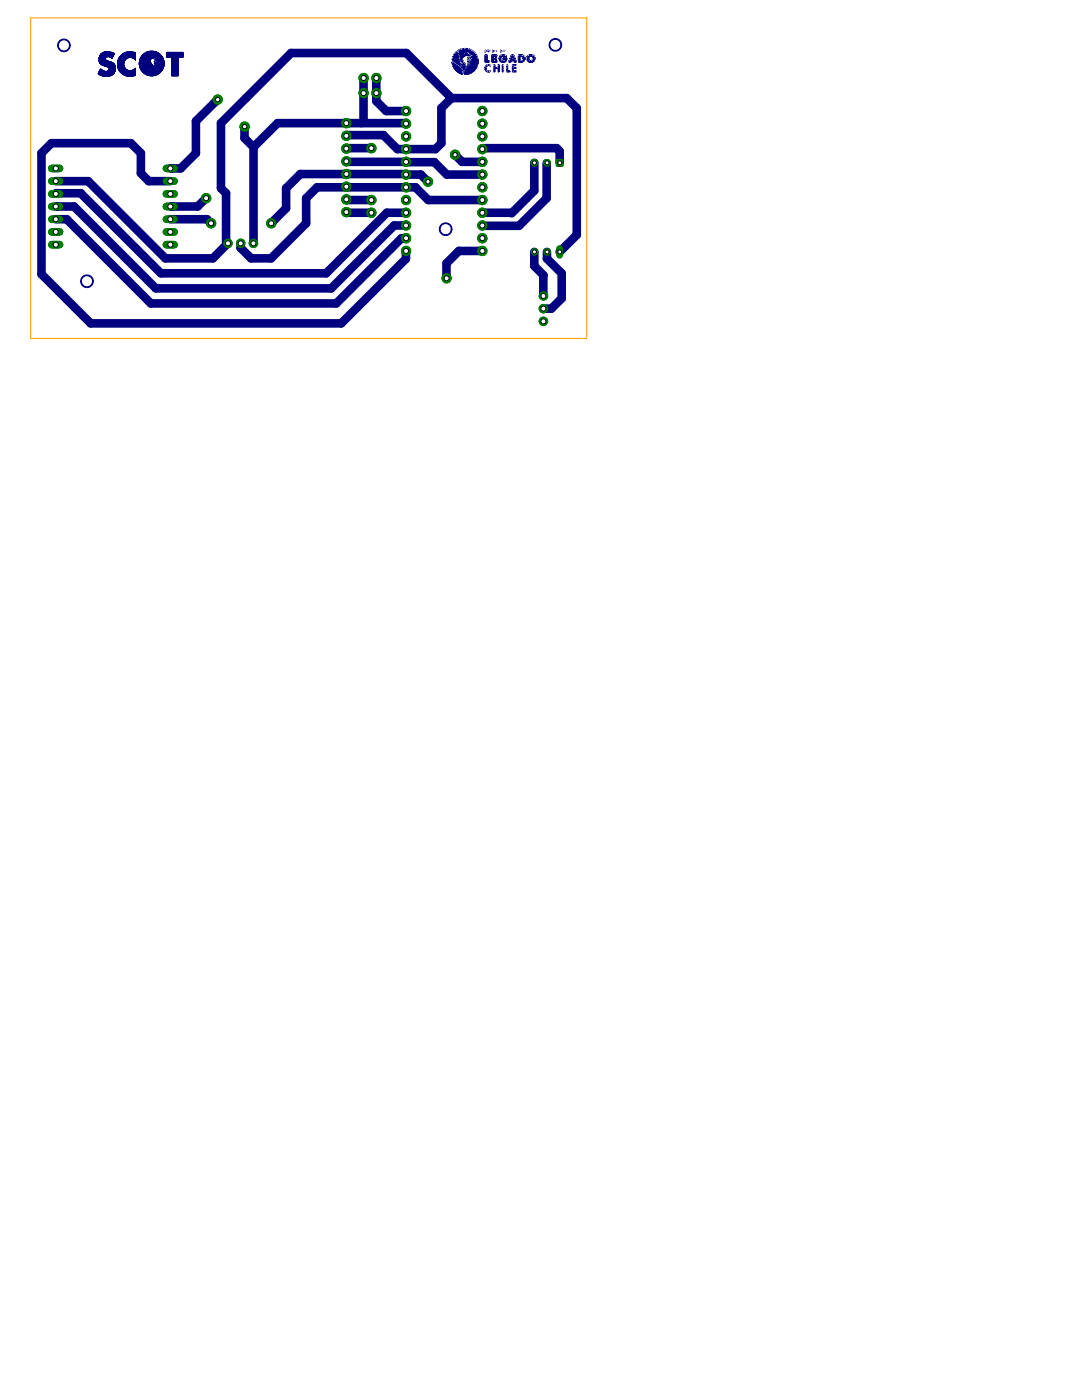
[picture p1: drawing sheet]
<svg xmlns="http://www.w3.org/2000/svg" width="216mm" height="279mm" viewBox="0 0 216 279" stroke-linecap="round" stroke-linejoin="round" font-family="sans-serif">
<circle cx="108.4" cy="59.1" r=".85" fill="#008000" stroke="#008000" stroke-width=".2"/>
<circle cx="108.4" cy="59.1" r=".51" fill="#fff" stroke="#000" stroke-width=".2"/>
<circle cx="108.4" cy="61.6" r=".85" fill="#008000" stroke="#008000" stroke-width=".2"/>
<circle cx="108.4" cy="61.6" r=".51" fill="#fff" stroke="#000" stroke-width=".2"/>
<circle cx="108.4" cy="64.1" r=".85" fill="#008000" stroke="#008000" stroke-width=".2"/>
<circle cx="108.4" cy="64.1" r=".51" fill="#fff" stroke="#000" stroke-width=".2"/>
<circle cx="45.5" cy="48.6" r=".85" fill="#008000" stroke="#008000" stroke-width=".2"/>
<circle cx="45.5" cy="48.6" r=".51" fill="#fff" stroke="#000" stroke-width=".2"/>
<circle cx="48" cy="48.6" r=".85" fill="#008000" stroke="#008000" stroke-width=".2"/>
<circle cx="48" cy="48.6" r=".51" fill="#fff" stroke="#000" stroke-width=".2"/>
<circle cx="50.6" cy="48.6" r=".85" fill="#008000" stroke="#008000" stroke-width=".2"/>
<circle cx="50.6" cy="48.6" r=".51" fill="#fff" stroke="#000" stroke-width=".2"/>
<path d="M33.2 48.8h1.5" fill="none" stroke="#008000" stroke-width="1.5"/>
<circle cx="34" cy="48.8" r=".51" fill="#fff" stroke="#000" stroke-width=".2"/>
<path d="M33.2 46.3h1.5" fill="none" stroke="#008000" stroke-width="1.5"/>
<circle cx="34" cy="46.3" r=".51" fill="#fff" stroke="#000" stroke-width=".2"/>
<path d="M33.2 43.8h1.5" fill="none" stroke="#008000" stroke-width="1.5"/>
<circle cx="34" cy="43.8" r=".51" fill="#fff" stroke="#000" stroke-width=".2"/>
<path d="M33.2 41.2h1.5" fill="none" stroke="#008000" stroke-width="1.5"/>
<circle cx="34" cy="41.2" r=".51" fill="#fff" stroke="#000" stroke-width=".2"/>
<path d="M33.2 38.7h1.5" fill="none" stroke="#008000" stroke-width="1.5"/>
<circle cx="34" cy="38.7" r=".51" fill="#fff" stroke="#000" stroke-width=".2"/>
<path d="M33.2 36.2h1.5" fill="none" stroke="#008000" stroke-width="1.5"/>
<circle cx="34" cy="36.2" r=".51" fill="#fff" stroke="#000" stroke-width=".2"/>
<path d="M33.2 33.6h1.5" fill="none" stroke="#008000" stroke-width="1.5"/>
<circle cx="34" cy="33.6" r=".51" fill="#fff" stroke="#000" stroke-width=".2"/>
<path d="M10.4 48.8h1.5" fill="none" stroke="#008000" stroke-width="1.5"/>
<circle cx="11.1" cy="48.8" r=".51" fill="#fff" stroke="#000" stroke-width=".2"/>
<path d="M10.4 46.3h1.5" fill="none" stroke="#008000" stroke-width="1.5"/>
<circle cx="11.1" cy="46.3" r=".51" fill="#fff" stroke="#000" stroke-width=".2"/>
<path d="M10.4 43.8h1.5" fill="none" stroke="#008000" stroke-width="1.5"/>
<circle cx="11.1" cy="43.8" r=".51" fill="#fff" stroke="#000" stroke-width=".2"/>
<path d="M10.4 41.2h1.5" fill="none" stroke="#008000" stroke-width="1.5"/>
<circle cx="11.1" cy="41.2" r=".51" fill="#fff" stroke="#000" stroke-width=".2"/>
<path d="M10.4 38.7h1.5" fill="none" stroke="#008000" stroke-width="1.5"/>
<circle cx="11.1" cy="38.7" r=".51" fill="#fff" stroke="#000" stroke-width=".2"/>
<path d="M10.4 36.2h1.5" fill="none" stroke="#008000" stroke-width="1.5"/>
<circle cx="11.1" cy="36.2" r=".51" fill="#fff" stroke="#000" stroke-width=".2"/>
<path d="M10.4 33.6h1.5" fill="none" stroke="#008000" stroke-width="1.5"/>
<circle cx="11.1" cy="33.6" r=".51" fill="#fff" stroke="#000" stroke-width=".2"/>
<path d="M111 31.8h1.3v1.3h-1.3z" fill="#008000" stroke="#008000" stroke-width=".2"/>
<circle cx="111.7" cy="32.5" r=".4" fill="#fff" stroke="#000" stroke-width=".2"/>
<circle cx="109.1" cy="32.5" r=".71" fill="#008000" stroke="#008000" stroke-width=".2"/>
<circle cx="109.2" cy="32.5" r=".4" fill="#fff" stroke="#000" stroke-width=".2"/>
<circle cx="106.6" cy="32.5" r=".71" fill="#008000" stroke="#008000" stroke-width=".2"/>
<circle cx="106.6" cy="32.5" r=".4" fill="#fff" stroke="#000" stroke-width=".2"/>
<circle cx="109.2" cy="50.3" r=".66" fill="#008000" stroke="#008000" stroke-width=".2"/>
<circle cx="109.2" cy="50.3" r=".4" fill="#fff" stroke="#000" stroke-width=".2"/>
<circle cx="106.6" cy="50.3" r=".66" fill="#008000" stroke="#008000" stroke-width=".2"/>
<circle cx="106.6" cy="50.3" r=".4" fill="#fff" stroke="#000" stroke-width=".2"/>
<path d="M111.7 49.6v1.3" fill="none" stroke="#008000" stroke-width="1.3"/>
<circle cx="111.7" cy="50.3" r=".4" fill="#fff" stroke="#000" stroke-width=".2"/>
<circle cx="96.2" cy="22.2" r=".93" fill="#008000" stroke="#008000" stroke-width=".2"/>
<circle cx="96.2" cy="22.2" r=".51" fill="#fff" stroke="#000" stroke-width=".2"/>
<circle cx="96.2" cy="24.7" r=".93" fill="#008000" stroke="#008000" stroke-width=".2"/>
<circle cx="96.2" cy="24.7" r=".51" fill="#fff" stroke="#000" stroke-width=".2"/>
<circle cx="96.2" cy="27.2" r=".93" fill="#008000" stroke="#008000" stroke-width=".2"/>
<circle cx="96.2" cy="27.2" r=".51" fill="#fff" stroke="#000" stroke-width=".2"/>
<circle cx="96.2" cy="29.8" r=".93" fill="#008000" stroke="#008000" stroke-width=".2"/>
<circle cx="96.2" cy="29.8" r=".51" fill="#fff" stroke="#000" stroke-width=".2"/>
<circle cx="96.2" cy="32.3" r=".93" fill="#008000" stroke="#008000" stroke-width=".2"/>
<circle cx="96.2" cy="32.3" r=".51" fill="#fff" stroke="#000" stroke-width=".2"/>
<circle cx="96.2" cy="34.8" r=".93" fill="#008000" stroke="#008000" stroke-width=".2"/>
<circle cx="96.2" cy="34.8" r=".51" fill="#fff" stroke="#000" stroke-width=".2"/>
<circle cx="96.2" cy="37.4" r=".93" fill="#008000" stroke="#008000" stroke-width=".2"/>
<circle cx="96.2" cy="37.4" r=".51" fill="#fff" stroke="#000" stroke-width=".2"/>
<circle cx="96.2" cy="39.9" r=".93" fill="#008000" stroke="#008000" stroke-width=".2"/>
<circle cx="96.2" cy="39.9" r=".51" fill="#fff" stroke="#000" stroke-width=".2"/>
<circle cx="96.2" cy="42.5" r=".93" fill="#008000" stroke="#008000" stroke-width=".2"/>
<circle cx="96.2" cy="42.5" r=".51" fill="#fff" stroke="#000" stroke-width=".2"/>
<circle cx="96.2" cy="45" r=".93" fill="#008000" stroke="#008000" stroke-width=".2"/>
<circle cx="96.2" cy="45" r=".51" fill="#fff" stroke="#000" stroke-width=".2"/>
<circle cx="96.2" cy="47.5" r=".93" fill="#008000" stroke="#008000" stroke-width=".2"/>
<circle cx="96.2" cy="47.5" r=".51" fill="#fff" stroke="#000" stroke-width=".2"/>
<circle cx="96.2" cy="50.1" r=".93" fill="#008000" stroke="#008000" stroke-width=".2"/>
<circle cx="96.2" cy="50.1" r=".51" fill="#fff" stroke="#000" stroke-width=".2"/>
<circle cx="81" cy="50.1" r=".93" fill="#008000" stroke="#008000" stroke-width=".2"/>
<circle cx="81" cy="50.1" r=".51" fill="#fff" stroke="#000" stroke-width=".2"/>
<circle cx="81" cy="47.5" r=".93" fill="#008000" stroke="#008000" stroke-width=".2"/>
<circle cx="81" cy="47.5" r=".51" fill="#fff" stroke="#000" stroke-width=".2"/>
<circle cx="81" cy="45" r=".93" fill="#008000" stroke="#008000" stroke-width=".2"/>
<circle cx="81" cy="45" r=".51" fill="#fff" stroke="#000" stroke-width=".2"/>
<circle cx="81" cy="42.5" r=".93" fill="#008000" stroke="#008000" stroke-width=".2"/>
<circle cx="81" cy="42.5" r=".51" fill="#fff" stroke="#000" stroke-width=".2"/>
<circle cx="81" cy="39.9" r=".93" fill="#008000" stroke="#008000" stroke-width=".2"/>
<circle cx="81" cy="39.9" r=".51" fill="#fff" stroke="#000" stroke-width=".2"/>
<circle cx="81" cy="37.4" r=".93" fill="#008000" stroke="#008000" stroke-width=".2"/>
<circle cx="81" cy="37.4" r=".51" fill="#fff" stroke="#000" stroke-width=".2"/>
<circle cx="81" cy="34.8" r=".93" fill="#008000" stroke="#008000" stroke-width=".2"/>
<circle cx="81" cy="34.8" r=".51" fill="#fff" stroke="#000" stroke-width=".2"/>
<circle cx="81" cy="32.3" r=".93" fill="#008000" stroke="#008000" stroke-width=".2"/>
<circle cx="81" cy="32.3" r=".51" fill="#fff" stroke="#000" stroke-width=".2"/>
<circle cx="81" cy="29.8" r=".93" fill="#008000" stroke="#008000" stroke-width=".2"/>
<circle cx="81" cy="29.8" r=".51" fill="#fff" stroke="#000" stroke-width=".2"/>
<circle cx="81" cy="27.2" r=".93" fill="#008000" stroke="#008000" stroke-width=".2"/>
<circle cx="81" cy="27.2" r=".51" fill="#fff" stroke="#000" stroke-width=".2"/>
<circle cx="81" cy="24.7" r=".93" fill="#008000" stroke="#008000" stroke-width=".2"/>
<circle cx="81" cy="24.7" r=".51" fill="#fff" stroke="#000" stroke-width=".2"/>
<circle cx="81" cy="22.2" r=".93" fill="#008000" stroke="#008000" stroke-width=".2"/>
<circle cx="81" cy="22.2" r=".51" fill="#fff" stroke="#000" stroke-width=".2"/>
<circle cx="69.1" cy="24.6" r=".93" fill="#008000" stroke="#008000" stroke-width=".2"/>
<circle cx="69.1" cy="24.6" r=".51" fill="#fff" stroke="#000" stroke-width=".2"/>
<circle cx="69.1" cy="27.1" r=".93" fill="#008000" stroke="#008000" stroke-width=".2"/>
<circle cx="69.1" cy="27.1" r=".51" fill="#fff" stroke="#000" stroke-width=".2"/>
<circle cx="69.1" cy="29.7" r=".93" fill="#008000" stroke="#008000" stroke-width=".2"/>
<circle cx="69.1" cy="29.7" r=".51" fill="#fff" stroke="#000" stroke-width=".2"/>
<circle cx="69.1" cy="32.2" r=".93" fill="#008000" stroke="#008000" stroke-width=".2"/>
<circle cx="69.1" cy="32.2" r=".51" fill="#fff" stroke="#000" stroke-width=".2"/>
<circle cx="69.1" cy="34.7" r=".93" fill="#008000" stroke="#008000" stroke-width=".2"/>
<circle cx="69.1" cy="34.7" r=".51" fill="#fff" stroke="#000" stroke-width=".2"/>
<circle cx="69.1" cy="37.3" r=".93" fill="#008000" stroke="#008000" stroke-width=".2"/>
<circle cx="69.1" cy="37.3" r=".51" fill="#fff" stroke="#000" stroke-width=".2"/>
<circle cx="69.1" cy="39.8" r=".93" fill="#008000" stroke="#008000" stroke-width=".2"/>
<circle cx="69.1" cy="39.8" r=".51" fill="#fff" stroke="#000" stroke-width=".2"/>
<circle cx="69.1" cy="42.3" r=".93" fill="#008000" stroke="#008000" stroke-width=".2"/>
<circle cx="69.1" cy="42.3" r=".51" fill="#fff" stroke="#000" stroke-width=".2"/>
<circle cx="74.1" cy="42.5" r=".93" fill="#008000" stroke="#008000" stroke-width=".2"/>
<circle cx="74.1" cy="42.5" r=".51" fill="#fff" stroke="#000" stroke-width=".2"/>
<circle cx="74.1" cy="39.9" r=".93" fill="#008000" stroke="#008000" stroke-width=".2"/>
<circle cx="74.1" cy="39.9" r=".51" fill="#fff" stroke="#000" stroke-width=".2"/>
<circle cx="74.1" cy="29.6" r=".93" fill="#008000" stroke="#008000" stroke-width=".2"/>
<circle cx="74.1" cy="29.6" r=".51" fill="#fff" stroke="#000" stroke-width=".2"/>
<circle cx="48.8" cy="25.3" r=".93" fill="#008000" stroke="#008000" stroke-width=".2"/>
<circle cx="48.8" cy="25.3" r=".44" fill="#fff" stroke="#000" stroke-width=".2"/>
<circle cx="43.4" cy="19.9" r=".93" fill="#008000" stroke="#008000" stroke-width=".2"/>
<circle cx="43.4" cy="19.9" r=".44" fill="#fff" stroke="#000" stroke-width=".2"/>
<circle cx="90.8" cy="30.9" r=".93" fill="#008000" stroke="#008000" stroke-width=".2"/>
<circle cx="90.8" cy="30.9" r=".44" fill="#fff" stroke="#000" stroke-width=".2"/>
<circle cx="85.4" cy="36.3" r=".93" fill="#008000" stroke="#008000" stroke-width=".2"/>
<circle cx="85.4" cy="36.3" r=".44" fill="#fff" stroke="#000" stroke-width=".2"/>
<circle cx="54.1" cy="44.6" r=".93" fill="#008000" stroke="#008000" stroke-width=".2"/>
<circle cx="54.1" cy="44.6" r=".51" fill="#fff" stroke="#000" stroke-width=".2"/>
<circle cx="42.1" cy="44.6" r=".93" fill="#008000" stroke="#008000" stroke-width=".2"/>
<circle cx="42.1" cy="44.6" r=".51" fill="#fff" stroke="#000" stroke-width=".2"/>
<circle cx="41.1" cy="39.6" r=".93" fill="#008000" stroke="#008000" stroke-width=".2"/>
<circle cx="41.1" cy="39.6" r=".51" fill="#fff" stroke="#000" stroke-width=".2"/>
<circle cx="89.1" cy="55.5" r=".93" fill="#008000" stroke="#008000" stroke-width=".2"/>
<circle cx="89.1" cy="55.5" r=".51" fill="#fff" stroke="#000" stroke-width=".2"/>
<circle cx="75.1" cy="18.6" r=".93" fill="#008000" stroke="#008000" stroke-width=".2"/>
<circle cx="75.1" cy="18.6" r=".51" fill="#fff" stroke="#000" stroke-width=".2"/>
<circle cx="72.6" cy="18.6" r=".93" fill="#008000" stroke="#008000" stroke-width=".2"/>
<circle cx="72.6" cy="18.6" r=".51" fill="#fff" stroke="#000" stroke-width=".2"/>
<circle cx="75.1" cy="15.6" r=".93" fill="#008000" stroke="#008000" stroke-width=".2"/>
<circle cx="75.1" cy="15.6" r=".51" fill="#fff" stroke="#000" stroke-width=".2"/>
<circle cx="72.6" cy="15.6" r=".93" fill="#008000" stroke="#008000" stroke-width=".2"/>
<circle cx="72.6" cy="15.6" r=".51" fill="#fff" stroke="#000" stroke-width=".2"/>
<g fill="none" stroke="#000080" stroke-width="1.7">
<path d="M43.4 19.9l-4.3 4.3v6.4l-3.1 3h-2M72.5 15.6v8.5M75.1 15.6v4.6l2 2h3.9M90.1 19.6l-2 2v7l-1.2 1.2h-7.6l-2.8-2.8h-7.3M90.1 19.6h23l2 2v25.3l-3.4 3.4M90.1 19.6l-9-9h-23l-14 14v13l1 1v9.6M11.1 36.2h6.5l15.4 15.4h9.5l3-3M11.1 38.6h5l16 15.9h33l12.1-12h3.8M34 36.2h-4.3l-1.6-1.6v-4l-2-2h-15.8l-2 2v24.1l9.8 9.8h50l12.9-12.9v-1.5M41.1 39.6l-1.7 1.6h-5.4M48.8 25.3v2.3l1.8 1.8M50.6 29.4v19.1"/>
<path d="M69.2 29.6h4.9M69.2 32.3l17.5 .1 2.5 2.4h7M69.2 39.9h4.9M80.9 24.6h-25.5l-4.8 4.8M80.9 34.7h-21l-2.8 2.9v4l-3 3M81 34.8h3l1.4 1.5M90.8 30.9l1.4 1.4h4M96.2 39.9h-10.8l-2.5-2.5h-19.6l-2.2 2.2v5l-7 7h-4l-2.1-2.1v-.9M96.4 29.6h14.7l.6 .6v2.3M106.6 32.5v5.5l-4.5 4.6M109.1 32.6v7l-5.5 5.5h-7.3M11.1 41.2h3.7l16.3 16.4h35l12.6-12.6h2.3"/>
<path d="M11.1 43.8h2.2l16.8 16.8h37l13-13h.9M34 43.8h7.3l.8 .8M69.2 42.5h4.9M96.2 50.1h-4.6l-2.5 2.5v2.9M96.2 42.5h5.8M106.6 50.3v2.8l1.9 1.8M108.4 55v4.1M109.1 50.3v1.3l3 2.9v5l-2.1 2.1h-1.6"/>
</g>
<path d="M11.1 38.6v.1M69.1 39.8l.1 .1M69.2 27l-.1 .1M96.4 29.6l-.2 .2M50.6 48.5l-.1 .1M69.1 42.3l.1 .2M81 47.5v.1M96.2 45l.1 .1" fill="none" stroke="#000080" stroke-width="1"/>
<path d="M69.1 37.3l.1 .1M69.2 29.6l-.1 .1M80.9 24.6l.1 .1M80.9 34.7l.1 .1M109.1 32.5v.1M102 42.5l.1 .1M108.5 54.9l-.1 .1" fill="none" stroke="#000080" stroke-width=".2"/>
<path d="M45.1 48.2l.4 .4" fill="none" stroke="#000080" stroke-width=".51"/>
<path d="M72.5 24.1l-.4 .5" fill="none" stroke="#000080" stroke-width="1.3"/>
<circle cx="108.4" cy="59.1" r=".85" fill="#008000" stroke="#008000" stroke-width=".2"/>
<circle cx="108.4" cy="59.1" r=".51" fill="#fff" stroke="#000" stroke-width=".2"/>
<circle cx="108.4" cy="61.6" r=".85" fill="#008000" stroke="#008000" stroke-width=".2"/>
<circle cx="108.4" cy="61.6" r=".51" fill="#fff" stroke="#000" stroke-width=".2"/>
<circle cx="108.4" cy="64.1" r=".85" fill="#008000" stroke="#008000" stroke-width=".2"/>
<circle cx="108.4" cy="64.1" r=".51" fill="#fff" stroke="#000" stroke-width=".2"/>
<circle cx="45.5" cy="48.6" r=".85" fill="#008000" stroke="#008000" stroke-width=".2"/>
<circle cx="45.5" cy="48.6" r=".51" fill="#fff" stroke="#000" stroke-width=".2"/>
<circle cx="48" cy="48.6" r=".85" fill="#008000" stroke="#008000" stroke-width=".2"/>
<circle cx="48" cy="48.6" r=".51" fill="#fff" stroke="#000" stroke-width=".2"/>
<circle cx="50.6" cy="48.6" r=".85" fill="#008000" stroke="#008000" stroke-width=".2"/>
<circle cx="50.6" cy="48.6" r=".51" fill="#fff" stroke="#000" stroke-width=".2"/>
<path d="M33.2 48.8h1.5" fill="none" stroke="#008000" stroke-width="1.5"/>
<circle cx="34" cy="48.8" r=".51" fill="#fff" stroke="#000" stroke-width=".2"/>
<path d="M33.2 46.3h1.5" fill="none" stroke="#008000" stroke-width="1.5"/>
<circle cx="34" cy="46.3" r=".51" fill="#fff" stroke="#000" stroke-width=".2"/>
<path d="M33.2 43.8h1.5" fill="none" stroke="#008000" stroke-width="1.5"/>
<circle cx="34" cy="43.8" r=".51" fill="#fff" stroke="#000" stroke-width=".2"/>
<path d="M33.2 41.2h1.5" fill="none" stroke="#008000" stroke-width="1.5"/>
<circle cx="34" cy="41.2" r=".51" fill="#fff" stroke="#000" stroke-width=".2"/>
<path d="M33.2 38.7h1.5" fill="none" stroke="#008000" stroke-width="1.5"/>
<circle cx="34" cy="38.7" r=".51" fill="#fff" stroke="#000" stroke-width=".2"/>
<path d="M33.2 36.2h1.5" fill="none" stroke="#008000" stroke-width="1.5"/>
<circle cx="34" cy="36.2" r=".51" fill="#fff" stroke="#000" stroke-width=".2"/>
<path d="M33.2 33.6h1.5" fill="none" stroke="#008000" stroke-width="1.5"/>
<circle cx="34" cy="33.6" r=".51" fill="#fff" stroke="#000" stroke-width=".2"/>
<path d="M10.4 48.8h1.5" fill="none" stroke="#008000" stroke-width="1.5"/>
<circle cx="11.1" cy="48.8" r=".51" fill="#fff" stroke="#000" stroke-width=".2"/>
<path d="M10.4 46.3h1.5" fill="none" stroke="#008000" stroke-width="1.5"/>
<circle cx="11.1" cy="46.3" r=".51" fill="#fff" stroke="#000" stroke-width=".2"/>
<path d="M10.4 43.8h1.5" fill="none" stroke="#008000" stroke-width="1.5"/>
<circle cx="11.1" cy="43.8" r=".51" fill="#fff" stroke="#000" stroke-width=".2"/>
<path d="M10.4 41.2h1.5" fill="none" stroke="#008000" stroke-width="1.5"/>
<circle cx="11.1" cy="41.2" r=".51" fill="#fff" stroke="#000" stroke-width=".2"/>
<path d="M10.4 38.7h1.5" fill="none" stroke="#008000" stroke-width="1.5"/>
<circle cx="11.1" cy="38.7" r=".51" fill="#fff" stroke="#000" stroke-width=".2"/>
<path d="M10.4 36.2h1.5" fill="none" stroke="#008000" stroke-width="1.5"/>
<circle cx="11.1" cy="36.2" r=".51" fill="#fff" stroke="#000" stroke-width=".2"/>
<path d="M10.4 33.6h1.5" fill="none" stroke="#008000" stroke-width="1.5"/>
<circle cx="11.1" cy="33.6" r=".51" fill="#fff" stroke="#000" stroke-width=".2"/>
<path d="M111 31.8h1.3v1.3h-1.3z" fill="#008000" stroke="#008000" stroke-width=".2"/>
<circle cx="111.7" cy="32.5" r=".4" fill="#fff" stroke="#000" stroke-width=".2"/>
<circle cx="109.1" cy="32.5" r=".71" fill="#008000" stroke="#008000" stroke-width=".2"/>
<circle cx="109.2" cy="32.5" r=".4" fill="#fff" stroke="#000" stroke-width=".2"/>
<circle cx="106.6" cy="32.5" r=".71" fill="#008000" stroke="#008000" stroke-width=".2"/>
<circle cx="106.6" cy="32.5" r=".4" fill="#fff" stroke="#000" stroke-width=".2"/>
<circle cx="109.2" cy="50.3" r=".66" fill="#008000" stroke="#008000" stroke-width=".2"/>
<circle cx="109.2" cy="50.3" r=".4" fill="#fff" stroke="#000" stroke-width=".2"/>
<circle cx="106.6" cy="50.3" r=".66" fill="#008000" stroke="#008000" stroke-width=".2"/>
<circle cx="106.6" cy="50.3" r=".4" fill="#fff" stroke="#000" stroke-width=".2"/>
<path d="M111.7 49.6v1.3" fill="none" stroke="#008000" stroke-width="1.3"/>
<circle cx="111.7" cy="50.3" r=".4" fill="#fff" stroke="#000" stroke-width=".2"/>
<circle cx="96.2" cy="22.2" r=".93" fill="#008000" stroke="#008000" stroke-width=".2"/>
<circle cx="96.2" cy="22.2" r=".51" fill="#fff" stroke="#000" stroke-width=".2"/>
<circle cx="96.2" cy="24.7" r=".93" fill="#008000" stroke="#008000" stroke-width=".2"/>
<circle cx="96.2" cy="24.7" r=".51" fill="#fff" stroke="#000" stroke-width=".2"/>
<circle cx="96.2" cy="27.2" r=".93" fill="#008000" stroke="#008000" stroke-width=".2"/>
<circle cx="96.2" cy="27.2" r=".51" fill="#fff" stroke="#000" stroke-width=".2"/>
<circle cx="96.2" cy="29.8" r=".93" fill="#008000" stroke="#008000" stroke-width=".2"/>
<circle cx="96.2" cy="29.8" r=".51" fill="#fff" stroke="#000" stroke-width=".2"/>
<circle cx="96.2" cy="32.3" r=".93" fill="#008000" stroke="#008000" stroke-width=".2"/>
<circle cx="96.2" cy="32.3" r=".51" fill="#fff" stroke="#000" stroke-width=".2"/>
<circle cx="96.2" cy="34.8" r=".93" fill="#008000" stroke="#008000" stroke-width=".2"/>
<circle cx="96.2" cy="34.8" r=".51" fill="#fff" stroke="#000" stroke-width=".2"/>
<circle cx="96.2" cy="37.4" r=".93" fill="#008000" stroke="#008000" stroke-width=".2"/>
<circle cx="96.2" cy="37.4" r=".51" fill="#fff" stroke="#000" stroke-width=".2"/>
<circle cx="96.2" cy="39.9" r=".93" fill="#008000" stroke="#008000" stroke-width=".2"/>
<circle cx="96.2" cy="39.9" r=".51" fill="#fff" stroke="#000" stroke-width=".2"/>
<circle cx="96.2" cy="42.5" r=".93" fill="#008000" stroke="#008000" stroke-width=".2"/>
<circle cx="96.2" cy="42.5" r=".51" fill="#fff" stroke="#000" stroke-width=".2"/>
<circle cx="96.2" cy="45" r=".93" fill="#008000" stroke="#008000" stroke-width=".2"/>
<circle cx="96.2" cy="45" r=".51" fill="#fff" stroke="#000" stroke-width=".2"/>
<circle cx="96.2" cy="47.5" r=".93" fill="#008000" stroke="#008000" stroke-width=".2"/>
<circle cx="96.2" cy="47.5" r=".51" fill="#fff" stroke="#000" stroke-width=".2"/>
<circle cx="96.2" cy="50.1" r=".93" fill="#008000" stroke="#008000" stroke-width=".2"/>
<circle cx="96.2" cy="50.1" r=".51" fill="#fff" stroke="#000" stroke-width=".2"/>
<circle cx="81" cy="50.1" r=".93" fill="#008000" stroke="#008000" stroke-width=".2"/>
<circle cx="81" cy="50.1" r=".51" fill="#fff" stroke="#000" stroke-width=".2"/>
<circle cx="81" cy="47.5" r=".93" fill="#008000" stroke="#008000" stroke-width=".2"/>
<circle cx="81" cy="47.5" r=".51" fill="#fff" stroke="#000" stroke-width=".2"/>
<circle cx="81" cy="45" r=".93" fill="#008000" stroke="#008000" stroke-width=".2"/>
<circle cx="81" cy="45" r=".51" fill="#fff" stroke="#000" stroke-width=".2"/>
<circle cx="81" cy="42.5" r=".93" fill="#008000" stroke="#008000" stroke-width=".2"/>
<circle cx="81" cy="42.5" r=".51" fill="#fff" stroke="#000" stroke-width=".2"/>
<circle cx="81" cy="39.9" r=".93" fill="#008000" stroke="#008000" stroke-width=".2"/>
<circle cx="81" cy="39.9" r=".51" fill="#fff" stroke="#000" stroke-width=".2"/>
<circle cx="81" cy="37.4" r=".93" fill="#008000" stroke="#008000" stroke-width=".2"/>
<circle cx="81" cy="37.4" r=".51" fill="#fff" stroke="#000" stroke-width=".2"/>
<circle cx="81" cy="34.8" r=".93" fill="#008000" stroke="#008000" stroke-width=".2"/>
<circle cx="81" cy="34.8" r=".51" fill="#fff" stroke="#000" stroke-width=".2"/>
<circle cx="81" cy="32.3" r=".93" fill="#008000" stroke="#008000" stroke-width=".2"/>
<circle cx="81" cy="32.3" r=".51" fill="#fff" stroke="#000" stroke-width=".2"/>
<circle cx="81" cy="29.8" r=".93" fill="#008000" stroke="#008000" stroke-width=".2"/>
<circle cx="81" cy="29.8" r=".51" fill="#fff" stroke="#000" stroke-width=".2"/>
<circle cx="81" cy="27.2" r=".93" fill="#008000" stroke="#008000" stroke-width=".2"/>
<circle cx="81" cy="27.2" r=".51" fill="#fff" stroke="#000" stroke-width=".2"/>
<circle cx="81" cy="24.7" r=".93" fill="#008000" stroke="#008000" stroke-width=".2"/>
<circle cx="81" cy="24.7" r=".51" fill="#fff" stroke="#000" stroke-width=".2"/>
<circle cx="81" cy="22.2" r=".93" fill="#008000" stroke="#008000" stroke-width=".2"/>
<circle cx="81" cy="22.2" r=".51" fill="#fff" stroke="#000" stroke-width=".2"/>
<circle cx="69.1" cy="24.6" r=".93" fill="#008000" stroke="#008000" stroke-width=".2"/>
<circle cx="69.1" cy="24.6" r=".51" fill="#fff" stroke="#000" stroke-width=".2"/>
<circle cx="69.1" cy="27.1" r=".93" fill="#008000" stroke="#008000" stroke-width=".2"/>
<circle cx="69.1" cy="27.1" r=".51" fill="#fff" stroke="#000" stroke-width=".2"/>
<circle cx="69.1" cy="29.7" r=".93" fill="#008000" stroke="#008000" stroke-width=".2"/>
<circle cx="69.1" cy="29.7" r=".51" fill="#fff" stroke="#000" stroke-width=".2"/>
<circle cx="69.1" cy="32.2" r=".93" fill="#008000" stroke="#008000" stroke-width=".2"/>
<circle cx="69.1" cy="32.2" r=".51" fill="#fff" stroke="#000" stroke-width=".2"/>
<circle cx="69.1" cy="34.7" r=".93" fill="#008000" stroke="#008000" stroke-width=".2"/>
<circle cx="69.1" cy="34.7" r=".51" fill="#fff" stroke="#000" stroke-width=".2"/>
<circle cx="69.1" cy="37.3" r=".93" fill="#008000" stroke="#008000" stroke-width=".2"/>
<circle cx="69.1" cy="37.3" r=".51" fill="#fff" stroke="#000" stroke-width=".2"/>
<circle cx="69.1" cy="39.8" r=".93" fill="#008000" stroke="#008000" stroke-width=".2"/>
<circle cx="69.1" cy="39.8" r=".51" fill="#fff" stroke="#000" stroke-width=".2"/>
<circle cx="69.1" cy="42.3" r=".93" fill="#008000" stroke="#008000" stroke-width=".2"/>
<circle cx="69.1" cy="42.3" r=".51" fill="#fff" stroke="#000" stroke-width=".2"/>
<circle cx="74.1" cy="42.5" r=".93" fill="#008000" stroke="#008000" stroke-width=".2"/>
<circle cx="74.1" cy="42.5" r=".51" fill="#fff" stroke="#000" stroke-width=".2"/>
<circle cx="74.1" cy="39.9" r=".93" fill="#008000" stroke="#008000" stroke-width=".2"/>
<circle cx="74.1" cy="39.9" r=".51" fill="#fff" stroke="#000" stroke-width=".2"/>
<circle cx="74.1" cy="29.6" r=".93" fill="#008000" stroke="#008000" stroke-width=".2"/>
<circle cx="74.1" cy="29.6" r=".51" fill="#fff" stroke="#000" stroke-width=".2"/>
<circle cx="48.8" cy="25.3" r=".93" fill="#008000" stroke="#008000" stroke-width=".2"/>
<circle cx="48.8" cy="25.3" r=".44" fill="#fff" stroke="#000" stroke-width=".2"/>
<circle cx="43.4" cy="19.9" r=".93" fill="#008000" stroke="#008000" stroke-width=".2"/>
<circle cx="43.4" cy="19.9" r=".44" fill="#fff" stroke="#000" stroke-width=".2"/>
<circle cx="90.8" cy="30.9" r=".93" fill="#008000" stroke="#008000" stroke-width=".2"/>
<circle cx="90.8" cy="30.9" r=".44" fill="#fff" stroke="#000" stroke-width=".2"/>
<circle cx="85.4" cy="36.3" r=".93" fill="#008000" stroke="#008000" stroke-width=".2"/>
<circle cx="85.4" cy="36.3" r=".44" fill="#fff" stroke="#000" stroke-width=".2"/>
<circle cx="54.1" cy="44.6" r=".93" fill="#008000" stroke="#008000" stroke-width=".2"/>
<circle cx="54.1" cy="44.6" r=".51" fill="#fff" stroke="#000" stroke-width=".2"/>
<circle cx="42.1" cy="44.6" r=".93" fill="#008000" stroke="#008000" stroke-width=".2"/>
<circle cx="42.1" cy="44.6" r=".51" fill="#fff" stroke="#000" stroke-width=".2"/>
<circle cx="41.1" cy="39.6" r=".93" fill="#008000" stroke="#008000" stroke-width=".2"/>
<circle cx="41.1" cy="39.6" r=".51" fill="#fff" stroke="#000" stroke-width=".2"/>
<circle cx="89.1" cy="55.5" r=".93" fill="#008000" stroke="#008000" stroke-width=".2"/>
<circle cx="89.1" cy="55.5" r=".51" fill="#fff" stroke="#000" stroke-width=".2"/>
<circle cx="75.1" cy="18.6" r=".93" fill="#008000" stroke="#008000" stroke-width=".2"/>
<circle cx="75.1" cy="18.6" r=".51" fill="#fff" stroke="#000" stroke-width=".2"/>
<circle cx="72.6" cy="18.6" r=".93" fill="#008000" stroke="#008000" stroke-width=".2"/>
<circle cx="72.6" cy="18.6" r=".51" fill="#fff" stroke="#000" stroke-width=".2"/>
<circle cx="75.1" cy="15.6" r=".93" fill="#008000" stroke="#008000" stroke-width=".2"/>
<circle cx="75.1" cy="15.6" r=".51" fill="#fff" stroke="#000" stroke-width=".2"/>
<circle cx="72.6" cy="15.6" r=".93" fill="#008000" stroke="#008000" stroke-width=".2"/>
<circle cx="72.6" cy="15.6" r=".51" fill="#fff" stroke="#000" stroke-width=".2"/>
<path d="M6.1 3.6h111v63.9h-111z" fill="none" stroke="#f90" stroke-width=".2"/>
<g fill="#000080" stroke="#000080" stroke-width=".2">
<path d="M92.7 14.8h.4z"/>
<path d="M92.7 14.8h.5z"/>
<path d="M92.7 14.8h.7z"/>
<path d="M92.7 14.7l.8 .1z"/>
<path d="M92.1 14.7l.2 .1z"/>
<path d="M92.7 14.7l.9 .1z"/>
<path d="M92.7 14.7h.9z"/>
<path d="M92 14.7h.3z"/>
<path d="M92.6 14.7h1.1z"/>
<path d="M91.9 14.7h.4z"/>
<path d="M92.6 14.6l1.1 .1z"/>
<path d="M91.9 14.6l.4 .1z"/>
<path d="M92.6 14.6h1.2z"/>
<path d="M91.8 14.6h.5z"/>
<path d="M92.6 14.6h1.3z"/>
<path d="M91.7 14.6h.6z"/>
<path d="M92.6 14.5l1.3 .1z"/>
<path d="M91.7 14.5l.6 .1z"/>
<path d="M92.6 14.5l1.4 .1z"/>
<path d="M91.6 14.5l.7 .1z"/>
<path d="M92.6 14.5h1.4z"/>
<path d="M91.6 14.5h.7z"/>
<path d="M92.6 14.5h1.5z"/>
<path d="M91.5 14.5h.8z"/>
<path d="M92.6 14.4l1.5 .1z"/>
<path d="M91.5 14.4l.8 .1z"/>
<path d="M92.6 14.4l1.6 .1z"/>
<path d="M91.4 14.4l.8 .1z"/>
<path d="M92.6 14.4h1.6z"/>
<path d="M91.4 14.4h.8z"/>
<path d="M92.6 14.4h1.7z"/>
<path d="M91.3 14.4h.9z"/>
<path d="M97.3 14.3l.4 .1z"/>
<path d="M92.6 14.3l1.7 .1z"/>
<path d="M91.3 14.3l.9 .1z"/>
<path d="M102.3 14.3h.7z"/>
<path d="M101.1 14.3h.6z"/>
<path d="M100.2 14.3h.2z"/>
<path d="M99.4 14.3h.2z"/>
<path d="M98.5 14.3h.2z"/>
<path d="M97.3 14.3h.4z"/>
<path d="M92.6 14.3h1.7z"/>
<path d="M91.3 14.3h.9z"/>
<path d="M97.2 14.3h.6z"/>
<path d="M92.6 14.3h1.8z"/>
<path d="M91.2 14.3h1z"/>
<path d="M102.3 14.2l.7 .1z"/>
<path d="M101.1 14.2l.6 .1z"/>
<path d="M100.2 14.2l.2 .1z"/>
<path d="M99.4 14.2l.2 .1z"/>
<path d="M98.5 14.2l.2 .1z"/>
<path d="M97.1 14.2l.8 .1z"/>
<path d="M92.6 14.2l1.8 .1z"/>
<path d="M91.2 14.2l1 .1z"/>
<path d="M102.3 14.2h.7z"/>
<path d="M101.1 14.2h.6z"/>
<path d="M100.2 14.2h.2z"/>
<path d="M99.4 14.2h.2z"/>
<path d="M98.5 14.2h.2z"/>
<path d="M97.1 14.2h.8z"/>
<path d="M92.6 14.2h1.9z"/>
<path d="M91.2 14.2h1z"/>
<path d="M97.6 14.2h.3z"/>
<path d="M97.1 14.2h.3z"/>
<path d="M91.1 14.2h1.1z"/>
<path d="M102.3 14.2h.1z"/>
<path d="M101.1 14.2h.2z"/>
<path d="M97.7 14.2h.2z"/>
<path d="M97 14.2h.3z"/>
<path d="M92.7 14.2h1.8z"/>
<path d="M102.3 14.1l.1 .1z"/>
<path d="M101.1 14.1l.2 .1z"/>
<path d="M100.2 14.1l.2 .1z"/>
<path d="M99.4 14.1l.2 .1z"/>
<path d="M98.5 14.1l.2 .1z"/>
<path d="M97.7 14.1l.2 .1z"/>
<path d="M97 14.1l.2 .1z"/>
<path d="M92.7 14.1l1.8 .1z"/>
<path d="M91.1 14.1l1.1 .1z"/>
<path d="M92.7 14.1l1.9 .1z"/>
<path d="M91 14.1l1.2 .1z"/>
<path d="M102.3 14.1h.1z"/>
<path d="M101.1 14.1h.2z"/>
<path d="M100.2 14.1h.2z"/>
<path d="M99.4 14.1h.2z"/>
<path d="M98.5 14.1h.2z"/>
<path d="M97 14.1h.2z"/>
<path d="M92.7 14.1h1.9z"/>
<path d="M91 14.1h1.2z"/>
<path d="M96.9 14.1h.3z"/>
<path d="M96.9 14.1h.2z"/>
<path d="M102.3 14l.1 .1z"/>
<path d="M101.1 14l.2 .1z"/>
<path d="M100.2 14l.2 .1z"/>
<path d="M99.4 14l.2 .1z"/>
<path d="M98.5 14l.2 .1z"/>
<path d="M96.9 14l.2 .1z"/>
<path d="M92.7 14l2 .1z"/>
<path d="M91 14l1.2 .1z"/>
<path d="M102.3 14h.1z"/>
<path d="M101.1 14h.2z"/>
<path d="M100.2 14h.2z"/>
<path d="M99.4 14h.2z"/>
<path d="M98.5 14h.2z"/>
<path d="M96.9 14h.2z"/>
<path d="M92.7 14h2z"/>
<path d="M90.9 14h1.3z"/>
<path d="M96.9 14h.1z"/>
<path d="M92.8 14h1.9z"/>
<path d="M90.9 14h1.2z"/>
<path d="M102.3 13.9l.1 .1z"/>
<path d="M101.1 13.9l.2 .1z"/>
<path d="M100.2 13.9l.2 .1z"/>
<path d="M99.4 13.9l.2 .1z"/>
<path d="M98.5 13.9l.2 .1z"/>
<path d="M96.9 13.9l.1 .1z"/>
<path d="M92.7 13.9l2 .1z"/>
<path d="M90.9 13.9l1.3 .1z"/>
<path d="M92.8 13.9l1.9 .1z"/>
<path d="M90.9 13.9l1.2 .1z"/>
<path d="M102.3 13.9h.1z"/>
<path d="M101.1 13.9h.2z"/>
<path d="M100.2 13.9h.2z"/>
<path d="M99.4 13.9h.2z"/>
<path d="M98.5 13.9h.2z"/>
<path d="M96.8 13.9h.2z"/>
<path d="M92.8 13.9h2z"/>
<path d="M90.9 13.9h1.2z"/>
<path d="M92.4 13.9h.2z"/>
<path d="M90.8 13.9h1.3z"/>
<path d="M102.3 13.8l.1 .1z"/>
<path d="M101.1 13.8l.2 .1z"/>
<path d="M100.2 13.8l.2 .1z"/>
<path d="M99.4 13.8l.2 .1z"/>
<path d="M98.5 13.8l.2 .1z"/>
<path d="M96.8 13.8l.2 .1z"/>
<path d="M92.8 13.8l2 .1z"/>
<path d="M92.4 13.8l.2 .1z"/>
<path d="M90.8 13.8l1.3 .1z"/>
<path d="M102.3 13.8h.1z"/>
<path d="M101.1 13.8h.2z"/>
<path d="M100.2 13.8h.2z"/>
<path d="M99.4 13.8h.2z"/>
<path d="M98.5 13.8h.2z"/>
<path d="M96.8 13.8h.2z"/>
<path d="M92.8 13.8h2.1z"/>
<path d="M92.4 13.8h.3z"/>
<path d="M90.8 13.8h1.3z"/>
<path d="M90.7 13.8h1.4z"/>
<path d="M102.3 13.7l.1 .1z"/>
<path d="M101.1 13.7l.2 .1z"/>
<path d="M100.2 13.7l.2 .1z"/>
<path d="M99.4 13.7l.2 .1z"/>
<path d="M98.5 13.7l.2 .1z"/>
<path d="M96.8 13.7l.2 .1z"/>
<path d="M92.9 13.7l2 .1z"/>
<path d="M92.4 13.7l.3 .1z"/>
<path d="M90.7 13.7l1.4 .1z"/>
<path d="M92.8 13.7l2.1 .1z"/>
<path d="M102.3 13.7h.1z"/>
<path d="M101.1 13.7h.2z"/>
<path d="M100.2 13.7h.2z"/>
<path d="M99.4 13.7h.2z"/>
<path d="M98.5 13.7h.2z"/>
<path d="M96.8 13.7h.2z"/>
<path d="M92.9 13.7h2z"/>
<path d="M92.4 13.7h.3z"/>
<path d="M90.7 13.7h1.4z"/>
<path d="M96.8 13.7h.1z"/>
<path d="M92.9 13.7h2.1z"/>
<path d="M92.3 13.7h.5z"/>
<path d="M102.3 13.6l.1 .1z"/>
<path d="M101.1 13.6l.2 .1z"/>
<path d="M100.2 13.6l.2 .1z"/>
<path d="M98.5 13.6l1.1 .1z"/>
<path d="M96.8 13.6l.1 .1z"/>
<path d="M92.9 13.6l2.1 .1z"/>
<path d="M92.3 13.6l.5 .1z"/>
<path d="M90.7 13.6l1.4 .1z"/>
<path d="M102.2 13.6l.8 .1z"/>
<path d="M90.6 13.6l1.5 .1z"/>
<path d="M102.2 13.6h.8z"/>
<path d="M101.1 13.6h.2z"/>
<path d="M100.2 13.6h.2z"/>
<path d="M98.5 13.6h1.1z"/>
<path d="M96.8 13.6h.1z"/>
<path d="M92.9 13.6h2.1z"/>
<path d="M92.3 13.6h.5z"/>
<path d="M90.6 13.6h1.5z"/>
<path d="M96.8 13.6h.2z"/>
<path d="M102.2 13.5l.8 .1z"/>
<path d="M101.1 13.5l.2 .1z"/>
<path d="M100.2 13.5l.2 .1z"/>
<path d="M98.5 13.5l1.1 .1z"/>
<path d="M96.8 13.5l.2 .1z"/>
<path d="M93 13.5l2 .1z"/>
<path d="M92.3 13.5l.5 .1z"/>
<path d="M90.6 13.5l1.5 .1z"/>
<path d="M90.6 13.5l1.4 .1z"/>
<path d="M102.2 13.5h.8z"/>
<path d="M101.1 13.5h.2z"/>
<path d="M100.2 13.5h.2z"/>
<path d="M98.5 13.5h1.1z"/>
<path d="M96.8 13.5h.2z"/>
<path d="M93 13.5h2.1z"/>
<path d="M92.3 13.5h.5z"/>
<path d="M90.6 13.5h1.4z"/>
<path d="M102.2 13.5h.2z"/>
<path d="M99.4 13.5h.2z"/>
<path d="M98.5 13.5h.2z"/>
<path d="M102.3 13.4l.1 .1z"/>
<path d="M101.1 13.4l.2 .1z"/>
<path d="M100.2 13.4l.2 .1z"/>
<path d="M99.4 13.4l.2 .1z"/>
<path d="M98.5 13.4l.2 .1z"/>
<path d="M96.8 13.4l.2 .1z"/>
<path d="M93 13.4l2.1 .1z"/>
<path d="M92.3 13.4l.5 .1z"/>
<path d="M90.6 13.4l1.4 .1z"/>
<path d="M92.3 13.4l.6 .1z"/>
<path d="M90.5 13.4l1.5 .1z"/>
<path d="M102.3 13.4h.1z"/>
<path d="M101.1 13.4h.2z"/>
<path d="M100.2 13.4h.2z"/>
<path d="M99.4 13.4h.2z"/>
<path d="M98.5 13.4h.2z"/>
<path d="M96.8 13.4h.2z"/>
<path d="M93.1 13.4h2z"/>
<path d="M92.3 13.4h.6z"/>
<path d="M90.5 13.4h1.4z"/>
<path d="M93 13.4h2.1z"/>
<path d="M92.2 13.4h.7z"/>
<path d="M102.3 13.3l.1 .1z"/>
<path d="M101.1 13.3l.2 .1z"/>
<path d="M100.2 13.3l.2 .1z"/>
<path d="M99.4 13.3l.2 .1z"/>
<path d="M98.5 13.3l.2 .1z"/>
<path d="M96.8 13.3l.2 .1z"/>
<path d="M93.1 13.3l2 .1z"/>
<path d="M92.2 13.3l.7 .1z"/>
<path d="M90.5 13.3l1.4 .1z"/>
<path d="M90.5 13.3l1.3 .1z"/>
<path d="M102.3 13.3h.1z"/>
<path d="M101.1 13.3h.2z"/>
<path d="M100.2 13.3h.2z"/>
<path d="M99.4 13.3h.2z"/>
<path d="M98.5 13.3h.2z"/>
<path d="M96.9 13.3h.1z"/>
<path d="M93.1 13.3h2.1z"/>
<path d="M92.2 13.3h.7z"/>
<path d="M90.5 13.3h1.3z"/>
<path d="M90.4 13.3h1.4z"/>
<path d="M93.2 13.3h2z"/>
<path d="M102.3 13.2l.1 .1z"/>
<path d="M101.1 13.2l.2 .1z"/>
<path d="M100.2 13.2l.2 .1z"/>
<path d="M99.4 13.2l.2 .1z"/>
<path d="M98.5 13.2l.2 .1z"/>
<path d="M96.9 13.2l.2 .1z"/>
<path d="M93.2 13.2l2 .1z"/>
<path d="M92.2 13.2l.7 .1z"/>
<path d="M90.4 13.2l1.3 .1z"/>
<path d="M102.3 13.2h.1z"/>
<path d="M101.1 13.2h.2z"/>
<path d="M100.2 13.2h.2z"/>
<path d="M99.4 13.2h.2z"/>
<path d="M98.5 13.2h.2z"/>
<path d="M96.9 13.2h.2z"/>
<path d="M93.2 13.2h2z"/>
<path d="M92.2 13.2h.7z"/>
<path d="M90.4 13.2h1.3z"/>
<path d="M102.3 13.1l.1 .1z"/>
<path d="M101.1 13.1l.2 .1z"/>
<path d="M100.2 13.1l.2 .1z"/>
<path d="M99.4 13.1l.2 .1z"/>
<path d="M98.5 13.1l.2 .1z"/>
<path d="M96.9 13.1l.3 .1z"/>
<path d="M93.3 13.1l1.9 .1z"/>
<path d="M92.2 13.1l.7 .1z"/>
<path d="M90.4 13.1l1.3 .1z"/>
<path d="M97 13.1l.2 .1z"/>
<path d="M90.4 13.1l1.2 .1z"/>
<path d="M102.3 13.1h.1z"/>
<path d="M101.1 13.1h.2z"/>
<path d="M100.2 13.1h.2z"/>
<path d="M99.4 13.1h.2z"/>
<path d="M98.5 13.1h.2z"/>
<path d="M97 13.1h.2z"/>
<path d="M93.3 13.1h1.9z"/>
<path d="M92.2 13.1h.7z"/>
<path d="M90.4 13.1h1.2z"/>
<path d="M97.7 13.1h.2z"/>
<path d="M97 13.1h.3z"/>
<path d="M102.3 13.1h.7z"/>
<path d="M90.4 13.1h1.1z"/>
<path d="M102.3 13l.7 .1z"/>
<path d="M101.1 13l.2 .1z"/>
<path d="M100.2 13l.2 .1z"/>
<path d="M99.4 13l.2 .1z"/>
<path d="M98.5 13l.2 .1z"/>
<path d="M97.6 13l.3 .1z"/>
<path d="M97.1 13l.4 .1z"/>
<path d="M93.3 13l1.9 .1z"/>
<path d="M92.2 13l.7 .1z"/>
<path d="M91.8 13l.2 .1z"/>
<path d="M90.4 13l1.1 .1z"/>
<path d="M97.1 13l.8 .1z"/>
<path d="M93.4 13l1.8 .1z"/>
<path d="M102.3 13h.7z"/>
<path d="M101.1 13h.2z"/>
<path d="M100.2 13h.2z"/>
<path d="M99.4 13h.2z"/>
<path d="M98.5 13h.2z"/>
<path d="M97.1 13h.8z"/>
<path d="M93.4 13h1.8z"/>
<path d="M92.2 13h.7z"/>
<path d="M91.8 13h.1z"/>
<path d="M90.3 13h1.1z"/>
<path d="M97.2 13h.7z"/>
<path d="M93.4 13h1.9z"/>
<path d="M91.7 13h.2z"/>
<path d="M97.2 13h.6z"/>
<path d="M93.5 13h1.8z"/>
<path d="M102.3 12.9l.7 .1z"/>
<path d="M101.1 12.9l.2 .1z"/>
<path d="M100.2 12.9l.2 .1z"/>
<path d="M99.4 12.9l.2 .1z"/>
<path d="M98.5 12.9l.2 .1z"/>
<path d="M97.3 12.9l.4 .1z"/>
<path d="M93.5 12.9l1.8 .1z"/>
<path d="M92.2 12.9l.7 .1z"/>
<path d="M91.7 12.9l.2 .1z"/>
<path d="M90.3 12.9l1 .1z"/>
<path d="M97.3 12.9l.3 .1z"/>
<path d="M92.1 12.9l.8 .1z"/>
<path d="M93.5 12.9h1.8z"/>
<path d="M92.1 12.9h.7z"/>
<path d="M91.6 12.9h.3z"/>
<path d="M90.3 12.9h1z"/>
<path d="M93.6 12.8l1.7 .1z"/>
<path d="M92.1 12.8l.7 .1z"/>
<path d="M91.5 12.8l.4 .1z"/>
<path d="M90.3 12.8l1 .1z"/>
<path d="M90.3 12.8l.9 .1z"/>
<path d="M93.6 12.8h1.7z"/>
<path d="M92.1 12.8h.7z"/>
<path d="M91.5 12.8h.4z"/>
<path d="M90.3 12.8h.9z"/>
<path d="M93.7 12.8h1.6z"/>
<path d="M90.3 12.8h.8z"/>
<path d="M91.4 12.8h.5z"/>
<path d="M93.7 12.7l1.6 .1z"/>
<path d="M92.1 12.7l.7 .1z"/>
<path d="M91.4 12.7l.5 .1z"/>
<path d="M90.3 12.7l.8 .1z"/>
<path d="M91.3 12.7l.6 .1z"/>
<path d="M90.3 12.7l.7 .1z"/>
<path d="M93.7 12.7h1.6z"/>
<path d="M92.1 12.7h.7z"/>
<path d="M91.3 12.7h.6z"/>
<path d="M90.3 12.7h.7z"/>
<path d="M93.7 12.7h1.7z"/>
<path d="M92.1 12.7h.6z"/>
<path d="M90.2 12.7h.8z"/>
<path d="M91.2 12.7h.7z"/>
<path d="M90.2 12.7h.7z"/>
<path d="M93.8 12.6l1.5 .1z"/>
<path d="M92.1 12.6l.6 .1z"/>
<path d="M91.2 12.6l.7 .1z"/>
<path d="M90.2 12.6l.7 .1z"/>
<path d="M92.2 12.6l.5 .1z"/>
<path d="M90.3 12.6l.5 .1z"/>
<path d="M93.8 12.6h1.6z"/>
<path d="M92.2 12.6h.4z"/>
<path d="M91.1 12.6h.8z"/>
<path d="M90.3 12.6h.5z"/>
<path d="M92.3 12.6h.3z"/>
<path d="M90.3 12.6h.4z"/>
<path d="M93.8 12.5l1.6 .1z"/>
<path d="M92.5 12.5l.1 .1z"/>
<path d="M91.1 12.5l.7 .1z"/>
<path d="M90.3 12.5l.4 .1z"/>
<path d="M91 12.5l.8 .1z"/>
<path d="M90.2 12.5l.4 .1z"/>
<path d="M93.8 12.5h1.6z"/>
<path d="M91 12.5h.8z"/>
<path d="M90.2 12.5h.4z"/>
<path d="M93.8 12.4l1.6 .1z"/>
<path d="M91 12.4l.8 .1z"/>
<path d="M90.2 12.4l.3 .1z"/>
<path d="M92.4 12.4l.1 .1z"/>
<path d="M90.9 12.4l.9 .1z"/>
<path d="M90.2 12.4l.2 .1z"/>
<path d="M105.7 12.4h.4z"/>
<path d="M100.2 12.4h.3z"/>
<path d="M93.8 12.4h1.6z"/>
<path d="M92.4 12.4h.1z"/>
<path d="M90.9 12.4h.9z"/>
<path d="M90.2 12.4h.2z"/>
<path d="M105.6 12.4h.6z"/>
<path d="M103.5 12.4h.5z"/>
<path d="M102.6 12.4h.4z"/>
<path d="M101.5 12.4h.4z"/>
<path d="M100.1 12.4h.5z"/>
<path d="M98.2 12.4h.9z"/>
<path d="M96.8 12.4h.8z"/>
<path d="M92.3 12.4h.2z"/>
<path d="M90.2 12.4h.1z"/>
<path d="M105.6 12.4h.7z"/>
<path d="M103.5 12.4h.7z"/>
<path d="M100.1 12.4h.6z"/>
<path d="M90.8 12.4h1z"/>
<path d="M105.5 12.3l.8 .1z"/>
<path d="M103.5 12.3l.8 .1z"/>
<path d="M102.6 12.3l.4 .1z"/>
<path d="M101.5 12.3l.4 .1z"/>
<path d="M100 12.3l.8 .1z"/>
<path d="M98.2 12.3l.9 .1z"/>
<path d="M96.8 12.3l.8 .1z"/>
<path d="M93.8 12.3l1.6 .1z"/>
<path d="M92.2 12.3l.3 .1z"/>
<path d="M90.8 12.3l1 .1z"/>
<path d="M105.5 12.3h.8z"/>
<path d="M103.5 12.3h.8z"/>
<path d="M102.6 12.3h.4z"/>
<path d="M101.5 12.3h.4z"/>
<path d="M100 12.3h.8z"/>
<path d="M98.2 12.3h.9z"/>
<path d="M96.8 12.3h.8z"/>
<path d="M93.8 12.3h1.6z"/>
<path d="M92.2 12.3h.3z"/>
<path d="M90.8 12.3h1z"/>
<path d="M105.5 12.3h.9z"/>
<path d="M103.5 12.3h.9z"/>
<path d="M99.9 12.3h.9z"/>
<path d="M92.1 12.3h.4z"/>
<path d="M90.7 12.3h1.1z"/>
<path d="M105.4 12.3h1z"/>
<path d="M99.9 12.3h1z"/>
<path d="M105.4 12.2l1 .1z"/>
<path d="M103.4 12.2l1 .1z"/>
<path d="M102.6 12.2l.4 .1z"/>
<path d="M101.6 12.2l.3 .1z"/>
<path d="M99.9 12.2l1 .1z"/>
<path d="M98.2 12.2l.9 .1z"/>
<path d="M96.8 12.2l.8 .1z"/>
<path d="M93.8 12.2l1.6 .1z"/>
<path d="M92.1 12.2l.3 .1z"/>
<path d="M90.7 12.2l1.1 .1z"/>
<path d="M105.4 12.2l1.1 .1z"/>
<path d="M103.5 12.2l.9 .1z"/>
<path d="M99.8 12.2l1.1 .1z"/>
<path d="M92 12.2l.4 .1z"/>
<path d="M105.4 12.2h1.1z"/>
<path d="M103.5 12.2h1z"/>
<path d="M102.6 12.2h.4z"/>
<path d="M101.6 12.2h.4z"/>
<path d="M99.8 12.2h1.1z"/>
<path d="M98.2 12.2h.9z"/>
<path d="M96.8 12.2h.8z"/>
<path d="M93.8 12.2h1.6z"/>
<path d="M92 12.2h.4z"/>
<path d="M90.6 12.2h1.2z"/>
<path d="M105.3 12.2h1.2z"/>
<path d="M105.3 12.1l1.3 .1z"/>
<path d="M103.5 12.1l1 .1z"/>
<path d="M102.6 12.1l.3 .1z"/>
<path d="M101.6 12.1l.4 .1z"/>
<path d="M99.8 12.1l1.2 .1z"/>
<path d="M98.2 12.1l.9 .1z"/>
<path d="M96.8 12.1l.8 .1z"/>
<path d="M93.8 12.1l1.6 .1z"/>
<path d="M91.9 12.1l.5 .1z"/>
<path d="M90.6 12.1l1.2 .1z"/>
<path d="M105.3 12.1l1.2 .1z"/>
<path d="M105.3 12.1h1.3z"/>
<path d="M103.5 12.1h1.1z"/>
<path d="M102.5 12.1h.4z"/>
<path d="M101.6 12.1h.4z"/>
<path d="M99.8 12.1h1.2z"/>
<path d="M98.2 12.1h.9z"/>
<path d="M96.8 12.1h.8z"/>
<path d="M93.8 12.1h1.6z"/>
<path d="M91.9 12.1h.5z"/>
<path d="M90.5 12.1h1.3z"/>
<path d="M101.6 12.1h1.3z"/>
<path d="M100.5 12.1h.5z"/>
<path d="M99.7 12.1h.5z"/>
<path d="M93.9 12.1h1.5z"/>
<path d="M91.9 12.1h.4z"/>
<path d="M106 12.1h.6z"/>
<path d="M105.3 12.1h.5z"/>
<path d="M104.1 12.1h.5z"/>
<path d="M103.4 12.1h.4z"/>
<path d="M100.6 12.1h.4z"/>
<path d="M98.2 12.1h.4z"/>
<path d="M96.8 12.1h.4z"/>
<path d="M106.1 12l.5 .1z"/>
<path d="M105.2 12l.5 .1z"/>
<path d="M104.1 12l.5 .1z"/>
<path d="M103.4 12l.4 .1z"/>
<path d="M101.6 12l1.3 .1z"/>
<path d="M100.6 12l.4 .1z"/>
<path d="M99.7 12l.4 .1z"/>
<path d="M98.2 12l.4 .1z"/>
<path d="M96.8 12l.4 .1z"/>
<path d="M93.9 12l1.5 .1z"/>
<path d="M91.9 12l.4 .1z"/>
<path d="M90.4 12l1.4 .1z"/>
<path d="M106.2 12h.4z"/>
<path d="M105.2 12h.5z"/>
<path d="M104.2 12h.4z"/>
<path d="M103.4 12h.4z"/>
<path d="M101.7 12h1.2z"/>
<path d="M100.7 12h.3z"/>
<path d="M99.7 12h.4z"/>
<path d="M98.2 12h.4z"/>
<path d="M96.8 12h.4z"/>
<path d="M94 12h1.4z"/>
<path d="M91.9 12h.4z"/>
<path d="M90.4 12h1.3z"/>
<path d="M105.2 12h.4z"/>
<path d="M106.2 12h.5z"/>
<path d="M104.3 12h.3z"/>
<path d="M100.7 12h.4z"/>
<path d="M106.2 11.9l.5 .1z"/>
<path d="M105.2 11.9l.4 .1z"/>
<path d="M104.3 11.9l.4 .1z"/>
<path d="M103.4 11.9l.4 .1z"/>
<path d="M101.7 11.9l1.2 .1z"/>
<path d="M100.7 11.9l.4 .1z"/>
<path d="M99.7 11.9l.4 .1z"/>
<path d="M98.2 11.9l.4 .1z"/>
<path d="M96.8 11.9l.4 .1z"/>
<path d="M94 11.9l1.4 .1z"/>
<path d="M91.9 11.9l.4 .1z"/>
<path d="M90.3 11.9l1.4 .1z"/>
<path d="M106.3 11.9l.4 .1z"/>
<path d="M101.7 11.9l1.1 .1z"/>
<path d="M99.7 11.9l.3 .1z"/>
<path d="M106.3 11.9h.4z"/>
<path d="M105.2 11.9h.4z"/>
<path d="M104.3 11.9h.4z"/>
<path d="M103.4 11.9h.4z"/>
<path d="M101.7 11.9h1.1z"/>
<path d="M100.7 11.9h.4z"/>
<path d="M99.7 11.9h.3z"/>
<path d="M98.2 11.9h.4z"/>
<path d="M96.8 11.9h.4z"/>
<path d="M94 11.9h1.3z"/>
<path d="M91.9 11.9h.4z"/>
<path d="M90.3 11.9h1.4z"/>
<path d="M105.2 11.9h.3z"/>
<path d="M99.6 11.9h.4z"/>
<path d="M90.2 11.9h1.5z"/>
<path d="M106.3 11.8l.4 .1z"/>
<path d="M105.1 11.8l.4 .1z"/>
<path d="M104.3 11.8l.4 .1z"/>
<path d="M103.4 11.8l.4 .1z"/>
<path d="M102.4 11.8l.4 .1z"/>
<path d="M101.7 11.8l.4 .1z"/>
<path d="M100.7 11.8l.4 .1z"/>
<path d="M99.6 11.8l.4 .1z"/>
<path d="M98.2 11.8l.4 .1z"/>
<path d="M96.8 11.8l.4 .1z"/>
<path d="M94 11.8l1.3 .1z"/>
<path d="M91.9 11.8l.4 .1z"/>
<path d="M90.2 11.8l1.5 .1z"/>
<path d="M104.4 11.8l.3 .1z"/>
<path d="M100.4 11.8l.7 .1z"/>
<path d="M91.9 11.8l.3 .1z"/>
<path d="M90.3 11.8l1.4 .1z"/>
<path d="M106.3 11.8h.4z"/>
<path d="M105.1 11.8h.4z"/>
<path d="M104.4 11.8h.3z"/>
<path d="M103.4 11.8h.4z"/>
<path d="M102.4 11.8h.4z"/>
<path d="M101.7 11.8h.4z"/>
<path d="M100.4 11.8h.7z"/>
<path d="M99.7 11.8h.3z"/>
<path d="M98.2 11.8h.4z"/>
<path d="M96.8 11.8h.4z"/>
<path d="M94 11.8h1.3z"/>
<path d="M91.9 11.8h.3z"/>
<path d="M90.3 11.8h1.4z"/>
<path d="M105.2 11.8h.3z"/>
<path d="M99.6 11.8h.4z"/>
<path d="M98.2 11.8h.9z"/>
<path d="M106.3 11.7l.4 .1z"/>
<path d="M105.1 11.7l.4 .1z"/>
<path d="M104.4 11.7l.4 .1z"/>
<path d="M103.4 11.7l.4 .1z"/>
<path d="M102.4 11.7l.4 .1z"/>
<path d="M101.8 11.7l.3 .1z"/>
<path d="M100.4 11.7l.7 .1z"/>
<path d="M99.6 11.7l.4 .1z"/>
<path d="M98.2 11.7l.9 .1z"/>
<path d="M96.8 11.7l.4 .1z"/>
<path d="M94 11.7l1.3 .1z"/>
<path d="M91.9 11.7l.3 .1z"/>
<path d="M90.3 11.7l1.4 .1z"/>
<path d="M106.3 11.7h.4z"/>
<path d="M105.1 11.7h.4z"/>
<path d="M104.4 11.7h.4z"/>
<path d="M103.4 11.7h.4z"/>
<path d="M102.4 11.7h.4z"/>
<path d="M101.8 11.7h.3z"/>
<path d="M100.4 11.7h.7z"/>
<path d="M99.6 11.7h.4z"/>
<path d="M98.2 11.7h.9z"/>
<path d="M96.8 11.7h.4z"/>
<path d="M94 11.7h1.3z"/>
<path d="M91.9 11.7h.3z"/>
<path d="M90.3 11.7h1.4z"/>
<path d="M91.8 11.7h.5z"/>
<path d="M102.4 11.7h.3z"/>
<path d="M106.3 11.6l.4 .1z"/>
<path d="M105.1 11.6l.4 .1z"/>
<path d="M104.4 11.6l.4 .1z"/>
<path d="M103.4 11.6l.4 .1z"/>
<path d="M102.4 11.6l.3 .1z"/>
<path d="M101.8 11.6l.4 .1z"/>
<path d="M100.4 11.6l.7 .1z"/>
<path d="M99.6 11.6l.4 .1z"/>
<path d="M98.2 11.6l.9 .1z"/>
<path d="M96.8 11.6l.4 .1z"/>
<path d="M94 11.6l1.3 .1z"/>
<path d="M91.8 11.6l.5 .1z"/>
<path d="M90.3 11.6l1.4 .1z"/>
<path d="M94.1 11.6l1.2 .1z"/>
<path d="M106.3 11.6h.4z"/>
<path d="M105.1 11.6h.4z"/>
<path d="M104.4 11.6h.4z"/>
<path d="M103.4 11.6h.4z"/>
<path d="M102.4 11.6h.3z"/>
<path d="M101.8 11.6h.4z"/>
<path d="M100.4 11.6h.7z"/>
<path d="M99.6 11.6h.4z"/>
<path d="M98.2 11.6h.9z"/>
<path d="M96.8 11.6h.4z"/>
<path d="M94.1 11.6h1.2z"/>
<path d="M91.8 11.6h.5z"/>
<path d="M90.3 11.6h1.4z"/>
<path d="M90.3 11.6h1.3z"/>
<path d="M106.3 11.5l.4 .1z"/>
<path d="M105.2 11.5l.3 .1z"/>
<path d="M104.4 11.5l.4 .1z"/>
<path d="M103.4 11.5l.4 .1z"/>
<path d="M102.4 11.5l.3 .1z"/>
<path d="M101.9 11.5l.3 .1z"/>
<path d="M99.6 11.5l.4 .1z"/>
<path d="M98.2 11.5l.9 .1z"/>
<path d="M96.8 11.5l.4 .1z"/>
<path d="M94.2 11.5l1.1 .1z"/>
<path d="M91.8 11.5l.5 .1z"/>
<path d="M90.3 11.5l1.3 .1z"/>
<path d="M106.4 11.5l.3 .1z"/>
<path d="M105.1 11.5l.4 .1z"/>
<path d="M104.4 11.5l.3 .1z"/>
<path d="M102.3 11.5l.4 .1z"/>
<path d="M99.7 11.5l.3 .1z"/>
<path d="M106.3 11.5h.4z"/>
<path d="M105.1 11.5h.4z"/>
<path d="M104.4 11.5h.3z"/>
<path d="M103.4 11.5h.4z"/>
<path d="M102.3 11.5h.4z"/>
<path d="M101.9 11.5h.3z"/>
<path d="M99.6 11.5h.4z"/>
<path d="M98.2 11.5h.4z"/>
<path d="M96.8 11.5h.4z"/>
<path d="M94.1 11.5h1.1z"/>
<path d="M91.8 11.5h.5z"/>
<path d="M90.3 11.5h1.3z"/>
<path d="M104.3 11.5h.4z"/>
<path d="M90.4 11.5h1.2z"/>
<path d="M106.3 11.4l.4 .1z"/>
<path d="M105.2 11.4l.3 .1z"/>
<path d="M104.3 11.4l.4 .1z"/>
<path d="M103.4 11.4l.4 .1z"/>
<path d="M102.3 11.4l.4 .1z"/>
<path d="M101.9 11.4l.3 .1z"/>
<path d="M99.6 11.4l.4 .1z"/>
<path d="M98.2 11.4l.4 .1z"/>
<path d="M96.8 11.4l.4 .1z"/>
<path d="M94 11.4l1.2 .1z"/>
<path d="M93.8 11.4l.1 .1z"/>
<path d="M91.8 11.4l.6 .1z"/>
<path d="M90.4 11.4l1.2 .1z"/>
<path d="M99.7 11.4l.3 .1z"/>
<path d="M93.8 11.4l1.4 .1z"/>
<path d="M106.3 11.4h.4z"/>
<path d="M105.2 11.4h.4z"/>
<path d="M104.3 11.4h.4z"/>
<path d="M103.4 11.4h.4z"/>
<path d="M102.3 11.4h.4z"/>
<path d="M101.9 11.4h.3z"/>
<path d="M99.7 11.4h.3z"/>
<path d="M98.2 11.4h.4z"/>
<path d="M96.8 11.4h.4z"/>
<path d="M93.8 11.4h1.4z"/>
<path d="M91.8 11.4h.6z"/>
<path d="M90.4 11.4h1.2z"/>
<path d="M102.3 11.4h.3z"/>
<path d="M106.3 11.3l.4 .1z"/>
<path d="M105.2 11.3l.4 .1z"/>
<path d="M104.3 11.3l.4 .1z"/>
<path d="M103.4 11.3l.4 .1z"/>
<path d="M102.3 11.3l.3 .1z"/>
<path d="M101.9 11.3l.3 .1z"/>
<path d="M100.7 11.3l.1 .1z"/>
<path d="M99.7 11.3l.4 .1z"/>
<path d="M98.2 11.3l.4 .1z"/>
<path d="M96.8 11.3l.4 .1z"/>
<path d="M93.8 11.3l1.4 .1z"/>
<path d="M91.8 11.3l.7 .1z"/>
<path d="M90.4 11.3l1.2 .1z"/>
<path d="M106.2 11.3l.5 .1z"/>
<path d="M104.2 11.3l.5 .1z"/>
<path d="M101.9 11.3l.7 .1z"/>
<path d="M100.7 11.3l.2 .1z"/>
<path d="M106.2 11.3h.5z"/>
<path d="M105.2 11.3h.4z"/>
<path d="M104.2 11.3h.4z"/>
<path d="M103.4 11.3h.4z"/>
<path d="M101.9 11.3h.7z"/>
<path d="M100.7 11.3h.2z"/>
<path d="M99.7 11.3h.4z"/>
<path d="M98.2 11.3h.4z"/>
<path d="M96.8 11.3h.4z"/>
<path d="M93.9 11.3h1.3z"/>
<path d="M91.8 11.3h.7z"/>
<path d="M90.4 11.3h1.2z"/>
<path d="M106.2 11.3h.4z"/>
<path d="M105.2 11.3h.5z"/>
<path d="M102 11.3h.6z"/>
<path d="M100.6 11.3h.4z"/>
<path d="M106.1 11.2l.5 .1z"/>
<path d="M105.2 11.2l.5 .1z"/>
<path d="M104.1 11.2l.5 .1z"/>
<path d="M103.4 11.2l.4 .1z"/>
<path d="M101.9 11.2l.7 .1z"/>
<path d="M100.6 11.2l.4 .1z"/>
<path d="M99.7 11.2l.4 .1z"/>
<path d="M98.2 11.2l.4 .1z"/>
<path d="M96.8 11.2l.4 .1z"/>
<path d="M93.9 11.2l1.3 .1z"/>
<path d="M91.8 11.2l.8 .1z"/>
<path d="M90.4 11.2l1.1 .1z"/>
<path d="M106 11.2l.6 .1z"/>
<path d="M105.3 11.2l.6 .1z"/>
<path d="M102 11.2l.6 .1z"/>
<path d="M100.5 11.2l.5 .1z"/>
<path d="M99.7 11.2l.5 .1z"/>
<path d="M105.3 11.2h1.3z"/>
<path d="M103.5 11.2h1.1z"/>
<path d="M102 11.2h.6z"/>
<path d="M100.5 11.2h.5z"/>
<path d="M99.8 11.2h.5z"/>
<path d="M98.2 11.2h.9z"/>
<path d="M96.8 11.2h.4z"/>
<path d="M93.9 11.2h1.3z"/>
<path d="M91.8 11.2h.8z"/>
<path d="M90.4 11.2h1.1z"/>
<path d="M102 11.2h.5z"/>
<path d="M99.8 11.2h1.2z"/>
<path d="M94 11.2h1.1z"/>
<path d="M91.8 11.2h.9z"/>
<path d="M90.5 11.2h1z"/>
<path d="M105.3 11.1l1.2 .1z"/>
<path d="M103.5 11.1l1 .1z"/>
<path d="M102 11.1l.6 .1z"/>
<path d="M99.8 11.1l1.2 .1z"/>
<path d="M98.2 11.1l.9 .1z"/>
<path d="M96.8 11.1l.4 .1z"/>
<path d="M94 11.1l1.1 .1z"/>
<path d="M91.7 11.1l1.1 .1z"/>
<path d="M90.5 11.1l1 .1z"/>
<path d="M102 11.1l.5 .1z"/>
<path d="M99.8 11.1l1.1 .1z"/>
<path d="M94.1 11.1l1 .1z"/>
<path d="M105.3 11.1h1.2z"/>
<path d="M103.5 11.1h1z"/>
<path d="M102 11.1h.5z"/>
<path d="M99.8 11.1h1.1z"/>
<path d="M98.2 11.1h.9z"/>
<path d="M96.8 11.1h.4z"/>
<path d="M94.1 11.1h1z"/>
<path d="M91.7 11.1h1.1z"/>
<path d="M90.5 11.1h1z"/>
<path d="M105.4 11.1h1.1z"/>
<path d="M103.4 11.1h1.1z"/>
<path d="M99.9 11.1h1z"/>
<path d="M94.2 11.1h.9z"/>
<path d="M91.7 11.1h1.2z"/>
<path d="M105.4 11l1 .1z"/>
<path d="M103.4 11l1 .1z"/>
<path d="M102 11l.5 .1z"/>
<path d="M99.9 11l1 .1z"/>
<path d="M98.2 11l.9 .1z"/>
<path d="M96.8 11l.4 .1z"/>
<path d="M94.3 11l.8 .1z"/>
<path d="M91.7 11l1.3 .1z"/>
<path d="M90.5 11l1 .1z"/>
<path d="M103.5 11l.9 .1z"/>
<path d="M91.7 11l1.4 .1z"/>
<path d="M105.5 11h.9z"/>
<path d="M103.5 11h.9z"/>
<path d="M102 11h.5z"/>
<path d="M99.9 11h.9z"/>
<path d="M98.2 11h.9z"/>
<path d="M96.8 11h.4z"/>
<path d="M94.3 11h.8z"/>
<path d="M91.7 11h1.5z"/>
<path d="M90.5 11h1z"/>
<path d="M105.5 11h.8z"/>
<path d="M103.5 11h.8z"/>
<path d="M100 11h.8z"/>
<path d="M94 11h1z"/>
<path d="M91.7 11h1.7z"/>
<path d="M90.6 11h.9z"/>
<path d="M102.1 11h.4z"/>
<path d="M94.3 11h.7z"/>
<path d="M91.7 11h2.3z"/>
<path d="M105.6 10.9l.6 .1z"/>
<path d="M103.5 10.9l.7 .1z"/>
<path d="M102.1 10.9l.3 .1z"/>
<path d="M100.1 10.9l.6 .1z"/>
<path d="M98.2 10.9l.9 .1z"/>
<path d="M96.8 10.9l.4 .1z"/>
<path d="M94.3 10.9l.7 .1z"/>
<path d="M91.7 10.9l2.2 .1z"/>
<path d="M90.6 10.9l.9 .1z"/>
<path d="M100.1 10.9l.5 .1z"/>
<path d="M105.7 10.9h.4z"/>
<path d="M100.2 10.9h.4z"/>
<path d="M94.2 10.9h.8z"/>
<path d="M91.7 10.9h2.1z"/>
<path d="M90.6 10.9h.9z"/>
<path d="M90.6 10.9h.8z"/>
<path d="M94.1 10.8l.9 .1z"/>
<path d="M91.7 10.8l2 .1z"/>
<path d="M90.6 10.8l.8 .1z"/>
<path d="M93.4 10.8l.3 .1z"/>
<path d="M91.7 10.8l1.6 .1z"/>
<path d="M90.7 10.8l.8 .1z"/>
<path d="M94.1 10.8h.9z"/>
<path d="M93.5 10.8h.2z"/>
<path d="M91.7 10.8h1.6z"/>
<path d="M90.7 10.8h.8z"/>
<path d="M94 10.8h.9z"/>
<path d="M90.7 10.8h.7z"/>
<path d="M93.5 10.8h.1z"/>
<path d="M94 10.7l.9 .1z"/>
<path d="M93.5 10.7l.1 .1z"/>
<path d="M91.7 10.7l1.6 .1z"/>
<path d="M90.7 10.7l.7 .1z"/>
<path d="M93.9 10.7h1z"/>
<path d="M93.5 10.7h.1z"/>
<path d="M91.6 10.7h1.7z"/>
<path d="M90.7 10.7h.7z"/>
<path d="M93.9 10.7h.9z"/>
<path d="M93.4 10.7h.2z"/>
<path d="M91.7 10.7h1.6z"/>
<path d="M90.8 10.7h.6z"/>
<path d="M93.9 10.6l.9 .1z"/>
<path d="M91.6 10.6l1.9 .1z"/>
<path d="M90.8 10.6l.6 .1z"/>
<path d="M91.7 10.6l1.8 .1z"/>
<path d="M93.9 10.6h.9z"/>
<path d="M91.6 10.6h1.9z"/>
<path d="M90.8 10.6h.6z"/>
<path d="M92.7 10.6h.8z"/>
<path d="M91.6 10.6h1z"/>
<path d="M93.8 10.5l1 .1z"/>
<path d="M92.8 10.5l.6 .1z"/>
<path d="M91.6 10.5l1 .1z"/>
<path d="M90.9 10.5l.5 .1z"/>
<path d="M93.8 10.5l.9 .1z"/>
<path d="M93.8 10.5h.9z"/>
<path d="M92.9 10.5h.4z"/>
<path d="M91.6 10.5h1z"/>
<path d="M90.9 10.5h.5z"/>
<path d="M93 10.5h.2z"/>
<path d="M91.6 10.5h1.1z"/>
<path d="M91 10.5h.4z"/>
<path d="M93.7 10.4l.9 .1z"/>
<path d="M91.6 10.4l1.1 .1z"/>
<path d="M91 10.4l.4 .1z"/>
<path d="M91 10.4l.3 .1z"/>
<path d="M93.7 10.4h.9z"/>
<path d="M91.6 10.4h1.2z"/>
<path d="M91 10.4h.4z"/>
<path d="M93.6 10.4h1z"/>
<path d="M91 10.4h.3z"/>
<path d="M91.1 10.4h.2z"/>
<path d="M93.6 10.3l.9 .1z"/>
<path d="M91.6 10.3l1.3 .1z"/>
<path d="M91.1 10.3l.2 .1z"/>
<path d="M93.5 10.3l1 .1z"/>
<path d="M93.5 10.3h1z"/>
<path d="M91.6 10.3h1.4z"/>
<path d="M91.1 10.3h.2z"/>
<path d="M93.3 10.2l1.1 .1z"/>
<path d="M91.6 10.2l1.5 .1z"/>
<path d="M91.6 10.2l2.8 .1z"/>
<path d="M91.5 10.2h2.9z"/>
<path d="M91.6 10.2h2.8z"/>
<path d="M91.6 10.2h2.7z"/>
<path d="M91.5 10.1l2.8 .1z"/>
<path d="M91.5 10.1h2.7z"/>
<path d="M91.5 10.1h2.6z"/>
<path d="M91.5 10l2.6 .1z"/>
<path d="M91.5 10h2.6z"/>
<path d="M91.6 10h2.4z"/>
<path d="M91.6 9.9l2.4 .1z"/>
<path d="M91.7 9.9l2.3 .1z"/>
<path d="M91.7 9.9h2.2z"/>
<path d="M91.8 9.9h2.1z"/>
<path d="M91.8 9.9h2z"/>
<path d="M91.9 9.8l1.9 .1z"/>
<path d="M91.9 9.8l1.8 .1z"/>
<path d="M92 9.8h1.6z"/>
<path d="M92.1 9.8h1.5z"/>
<path d="M92.1 9.8h1.4z"/>
<path d="M92.2 9.7l1.2 .1z"/>
<path d="M92.3 9.7h1z"/>
<path d="M92.5 9.7h.6z"/>
</g>
<g fill="none" stroke="#000080" stroke-width=".2">
<path d="M19.7 14.5h3.1M19.7 14.4h3.2M19.8 14.9h2.7M19.8 12.1l1.8 .1M19.8 12.1h1.6M19.8 12.1h1.5M19.8 12h1.4M19.8 12h1.3M19.8 11.9h1.3M19.8 11.8h1.2M19.8 11.7h1.2M19.8 11.6h1.2"/>
<path d="M19.8 12.3h2.3M19.8 12.3h2.1M19.8 12.2h1.9M19.8 14.3h3.1M19.8 12.4h2.4M19.8 12.4h2.5M19.9 14.9h2.5M19.9 14.2h1M19.9 14.2h.9M19.9 12.5h2.5M19.9 12.5h2.6M19.9 14.1h.8"/>
<path d="M19.9 12.6h2.7M19.9 14.1h.6M19.9 11.1h2.7M19.9 14h.5M20 14h.4M20 12.7h2.7M20 13.9h.3M20 12.7h2.8M20 13.9h.2M20 13.8h.2M20.1 15h2.2M20.1 13.8h.1"/>
<path d="M20.1 12.8h2.7M20.1 15h2.1M20.1 10.8h2.7M20.2 12.8l2.7 .1M20.2 10.8h2.6M20.2 15.1h1.9M20.2 12.9h2.7M20.3 10.7h2.5M20.3 13h2.6M20.3 10.6h2.4M20.4 10.6h2.2M20.4 13h2.5"/>
<path d="M20.5 15.2h1.4M20.5 10.5h2M20.6 13.1h2.4M20.6 10.5h1.8M20.7 15.2h1M20.7 13.1h2.3M20.7 10.4h1.5M20.8 10.4h1.3M20.9 13.2h2.1M21 10.4h.8M21 13.2h2M21 15.2h.4"/>
<path d="M21 11.6h-1.2M21.1 11.5h-1.3M21.2 13.3h1.8M21.2 11.5h-1.4M21.2 11.4h-1.4M21.3 11.4h-1.5M21.4 14.2h1.5M21.4 13.3h1.6M21.4 13.4h1.6M21.5 13.4h1.5M21.5 14.1h1.5M21.7 14.1h1.3"/>
<path d="M21.7 13.5h1.3M21.7 14h1.3M21.8 13.9h1.2M21.8 13.7h1.2M21.8 13.6h1.2M21.8 13.8h1.2M21.9 11.4h.6M22 11.4h.5M22.1 11.5h.4M22.2 11.5h.2M22.3 11.6h.1M22.5 11.3h-2.6"/>
<path d="M22.6 14.8h-2.9M22.6 11.2h-2.7M22.6 14.8h-3M22.6 14.7h-3M22.7 11h-2.7M22.7 14.6l-3.1 .1M22.7 10.9h-2.7M22.8 14.6h-3.2M22.8 10.9h-2.7M22.8 14.5l-3.2 .1M22.8 14.5h-3.1M22.8 10.7h-2.6"/>
<path d="M22.9 14.4h-3.1M22.9 14.3h-3.1M23 14.2h-1.5M23 13.9l-1.3 .1M23.5 13.1h1.2M23.5 13h1.2M23.5 12.9h1.2M23.5 12.8h1.2M23.5 12.7h1.2M23.5 12.6h1.2M23.5 12.5h1.2M23.5 13.3h1.3"/>
<path d="M23.5 13.2h1.2M23.5 12.4h1.2M23.5 13.4h1.3M23.5 12.2h1.3M23.5 13.5h1.4M23.5 12.1h1.4M23.6 13.7h1.5M23.6 13.7h1.4M23.6 13.6h1.4M23.6 13.8h1.5M23.6 13.8h1.6M23.7 13.8l1.5 .1"/>
<path d="M23.7 13.9h1.6M23.7 13.9l1.7 .1M23.7 11.7h1.6M23.7 14.1h2M23.7 14h1.8M23.8 14.1h3.2M23.8 14.2h3.2M23.9 14.2h3.1M23.9 11.4h3.1M23.9 11.3h3.1M23.9 14.3h3.1M24 11.3h3"/>
<path d="M24 14.4h3M24 11.2h3M24.1 14.5h2.9M24.1 11.1h2.9M24.2 14.5h2.8M24.2 11h2.8M24.2 14.6h2.8M24.3 14.6h2.7M24.3 10.9h2.7M24.4 14.7h2.6M24.4 10.8h2.6M24.4 14.8h2.6"/>
<path d="M24.5 14.8h2.5M24.5 10.7h2.5M24.6 14.9h2.4M24.6 10.7h2.4M24.7 14.9h2.3M24.7 10.6h2.3M24.7 12.4h-1.2M24.8 12.3h-1.3M24.8 10.6h2.2M24.8 15h2.2M24.8 12.1l-1.3 .1M24.9 12.1h-1.4"/>
<path d="M24.9 10.5h2.1M24.9 15h2.1M24.9 12h-1.3M25 12h-1.4M25 10.5h1.9M25 11.9h-1.4M25 15.1h1.9M25.1 11.8h-1.5M25.1 11.8h-1.4M25.2 10.4h1.5M25.2 11.7h-1.5M25.3 15.2h1.3"/>
<path d="M25.3 10.4h1.3M25.4 11.6h-1.7M25.4 15.2h1M25.5 10.4h.9M25.5 11.6h-1.8M25.7 11.5h-1.9M25.8 15.2h.3M26.2 14.1h.8M26.3 11.5h.7M26.4 14h.6M26.4 11.6h.6M26.5 14h.5"/>
<path d="M26.6 11.6h.4M26.6 13.9h.4M26.6 11.7h.4M26.7 13.9h.3M26.7 11.7h.3M26.8 13.8h.2M26.8 11.8h.2M26.9 13.7h.1M26.9 11.8h.1M26.9 11.9h.1M27 13.7h.1M27 11.9v.1"/>
<path d="M27 13.6h.1M27 11.5h-3.2M27.8 12.9h1.3M27.8 12.8l1.3 .1M27.8 12.8h1.2M27.8 12.8h1.1M27.8 12.7h1.2M27.8 12.6h1.8M27.8 12.6h1.7M27.8 12.5h1.8M27.8 12.4h1.8M27.8 13.1h1.6"/>
<path d="M27.8 13h1.5M27.8 13h1.4M27.8 12.4h1.7M27.8 12.3h1.7M27.8 12.2h1.7M27.9 13.2h1.7M27.9 13.2h1.6M27.9 12.1h1.6M27.9 13.3h1.8M27.9 13.3h1.7M27.9 12h1.6M27.9 13.4h1.9"/>
<path d="M27.9 13.4h1.8M27.9 12h1.5M27.9 13.5h1.9M27.9 11.9h1.5M28 13.5l1.8 .1M28 13.5h1.8M28 11.8h1.4M28 11.7h1.4M28 13.7h1.8M28 13.6h1.8M28 11.6h1.3M28 13.8h1.8"/>
<path d="M28.1 11.5h1.2M28.1 13.8h1.8M28.1 13.8h1.7M28.1 13.9h1.8M28.2 11.4h1.1M28.2 14h1.6M28.2 11.3h1.1M28.2 14.1h1.7M28.3 14.1h1.6M28.3 14.2h1.6M28.4 14.2l1.5 .1M28.4 14.3h1.6"/>
<path d="M28.5 14.4h1.5M28.5 11h3.6M28.5 10.9h3.5M28.6 10.9h3.4M28.6 14.5h1.4M28.6 10.8h3.3M28.7 14.5l1.3 .1M28.7 10.8h3.2M28.7 14.6h3.1M28.7 10.7h3.1M28.8 14.6h2.9M28.8 10.7h2.9"/>
<path d="M28.9 10.6h2.8M28.9 14.7h2.7M29 14.8h2.6M29 10.6h2.6M29 10.5h2.5M29.1 10.5h2.3M29.1 14.9h2.3M29.1 12.8h.5M29.2 14.9h2.1M29.2 12.8h.5M29.3 10.4h2M29.3 12.8h.4"/>
<path d="M29.3 14.9h1.9M29.3 11.2h-1M29.3 10.4h1.9M29.3 12.9h.4M29.4 13h.3M29.4 10.4h1.7M29.5 13h.2M29.5 11.2h.7M29.5 15h1.6M29.5 11.3h1.4M29.5 11.5h1.6M29.5 11.4h1.2"/>
<path d="M29.5 15h1.5M29.5 13.1h.2M29.5 11.7h.7M29.5 11.7h.8M29.5 11.5h1.8M29.6 12.7h-.5M29.6 12.5h-1.8M29.6 11.8h.5M29.6 10.3h1.3M29.6 13.1l.1 .1M29.6 12.7h-1.8M29.6 11.9h.4"/>
<path d="M29.6 12h.4M29.7 12.1h.2M29.7 12.3h.3M29.7 12.2h.2M29.7 12.4h.3M29.7 15.1h1.1M29.7 12.5h.4M29.8 10.2h1M29.8 12.8l.5 .1M29.8 12.8h.5M29.8 12.8h.4M29.8 13.9l-1.6 .1"/>
<path d="M29.9 13h.5M29.9 12.9h.5M29.9 12.5h.2M29.9 13.1h.5M29.9 13.2h.5M29.9 12.7h.3M29.9 13.3h.5M30 13.4h2.6M30 13.3h.4M30 12h-.3M30 12.6h.1M30 13.5h.3"/>
<path d="M30 13.4h.4M30 11.9h-.4M30.1 13.8h.1M30.1 12.6h.1M30.1 12.7h.1M30.1 11.8h-.5M30.2 14.2h2M30.2 14.3h1.9M30.2 14h2.1M30.2 14.4h1.8M30.2 14.4h1.9M30.2 13.7h-.1"/>
<path d="M30.2 14.5h1.7M30.2 13.9h2.2M30.2 13.7h-.2M30.2 11.2h-1.9M30.3 13.8h2.2M30.3 11.2h.5M30.3 13.6h-.3M30.3 11.1h-2M30.4 13.5h-.4M30.4 11.2h.4M30.4 11.1h-2M30.5 13.5h2.1"/>
<path d="M30.5 11.6h-1M30.6 13.3h2.1M30.6 13.2h2.1M30.7 13.2h2M30.8 13.1h1.9M30.8 11.9h.1M30.8 12.2v.1M30.8 12.6v.1M30.8 12.4v.1M30.8 12.4h.1M30.8 11.4h.2M30.8 13h1.9"/>
<path d="M30.9 13h1.8M31 12.9h1.7M31 11.1h1.2M31.1 12.8h1.6M31.1 11.2h1.1M31.1 11.9v.1M31.1 12.1h.1M31.1 12.7h1.6M31.1 12.4h1.6M31.1 11.8h1.5M31.1 12.6h1.6M31.1 12.5h1.6"/>
<path d="M31.1 11.2h1.2M31.2 11.3h1.1M31.2 12.4h1.5M31.2 11.7h1.4M31.2 11.3h1.2M31.2 12.3h1.5M31.2 11.4h1.2M31.3 11.6h-1.8M31.3 12.2h1.4M31.3 12.1h1.4M31.3 11.7h1.2M31.3 11.4h1.1"/>
<path d="M31.3 12h1.4M31.3 12h1.3M31.3 11.5h1.1M31.4 11.9h1.2M31.4 11.6h1.1M31.5 11.6h1M31.5 11.5h1M31.5 14.8h-2.5M31.9 14.5l-1.7 .1M31.9 14.5h-1.7M32.1 11h-3.7M32.2 14.2l-2 .1"/>
<path d="M32.2 14.2h-2M32.3 14.1h-2.1M32.4 13.9l-2.2 .1M32.4 13.9h-2.2M32.5 13.8h-2.2M32.5 13.7h-2.2M32.5 13.7h-2.1M32.6 13.6h-2.2M32.6 13.5l-2.2 .1M32.6 13.5h-2.2M32.6 11.9h-1.5M32.6 13.4h-2.1"/>
<path d="M32.7 13.3h-2.1M32.7 13.1h-2M33.3 11.5h3.2M33.3 11.4h3.2M33.3 11.3h3.2M33.3 11.2h3.2M33.3 11.1h3.2M33.3 11h3.2M33.3 10.9h3.2M33.3 10.8h3.2M33.3 10.7h3.2M33.3 10.6h3.2"/>
<path d="M33.3 10.5h3.2M34.3 15.1h1.2M34.3 15h1.2M34.3 14.9h1.2M34.3 14.8h1.2M34.3 14.7h1.2M34.3 14.6h1.2M34.3 14.5h1.2M34.3 14.4h1.2M34.3 14.3h1.2M34.3 14.2h1.2M34.3 14.1h1.2"/>
<path d="M34.3 14h1.2M34.3 13.9h1.2M34.3 13.8h1.2M34.3 13.7h1.2M34.3 13.6h1.2M34.3 13.5h1.2M34.3 13.4h1.2M34.3 13.3h1.2M34.3 13.2h1.2M34.3 13.1h1.2M34.3 13h1.2M34.3 12.9h1.2"/>
<path d="M34.3 12.8h1.2M34.3 12.7h1.2M34.3 12.6h1.2M34.3 12.5h1.2M34.3 12.4h1.2M34.3 12.3h1.2M34.3 12.2h1.2M34.3 12.1h1.2M34.3 12h1.2M34.3 11.9h1.2M34.3 11.8h1.2M34.3 11.7h1.2"/>
<path d="M34.3 11.6h1.2M34.3 11.5h1.2"/>
</g>
<g fill="#000080" stroke="#000080" stroke-width=".2">
<path d="M109.9 8.1a1.26 1.26 0 0 1 1.4-.3 1.26 1.26 0 0 1 .8 1.2h-.2a1.11 1.11 0 0 1-1.5 1 1.11 1.11 0 0 1-.3-1.9 1.11 1.11 0 0 1 1.8 .6 1.1 1.1 0 0 1-.2 1.2 1.1 1.1 0 0 1-1.2 .3 1.27 1.27 0 0 1-.6-2.1z" fill-rule="evenodd"/>
<path d="M11.9 8.2a1.26 1.26 0 0 1 1.3-.3 1.26 1.26 0 0 1 .8 1.2h-.1a1.11 1.11 0 0 1-1.6 1 1.11 1.11 0 0 1-.3-1.9 1.11 1.11 0 0 1 1.8 .6 1.11 1.11 0 0 1-.2 1.2 1.11 1.11 0 0 1-1.2 .3 1.28 1.28 0 0 1-.5-2.1z" fill-rule="evenodd"/>
<path d="M88 44.8a1.27 1.27 0 0 1 1.4-.2 1.27 1.27 0 0 1 .8 1.1h-.2a1.12 1.12 0 0 1-1.5 1.1 1.12 1.12 0 0 1-.3-1.9 1.12 1.12 0 0 1 1.8 .5 1.11 1.11 0 0 1-.2 1.3 1.11 1.11 0 0 1-1.2 .3 1.27 1.27 0 0 1-.6-2.2z" fill-rule="evenodd"/>
<path d="M16.4 55.2a1.29 1.29 0 0 1 1.4-.2 1.29 1.29 0 0 1 .8 1.1h-.1a1.12 1.12 0 0 1-1.7 .9 1.12 1.12 0 0 1-.1-1.8 1.12 1.12 0 0 1 1.7 .6 1.12 1.12 0 0 1-.1 1.3 1.12 1.12 0 0 1-1.3 .3 1.29 1.29 0 0 1-.6-2.2z" fill-rule="evenodd"/>
</g>
</svg>
